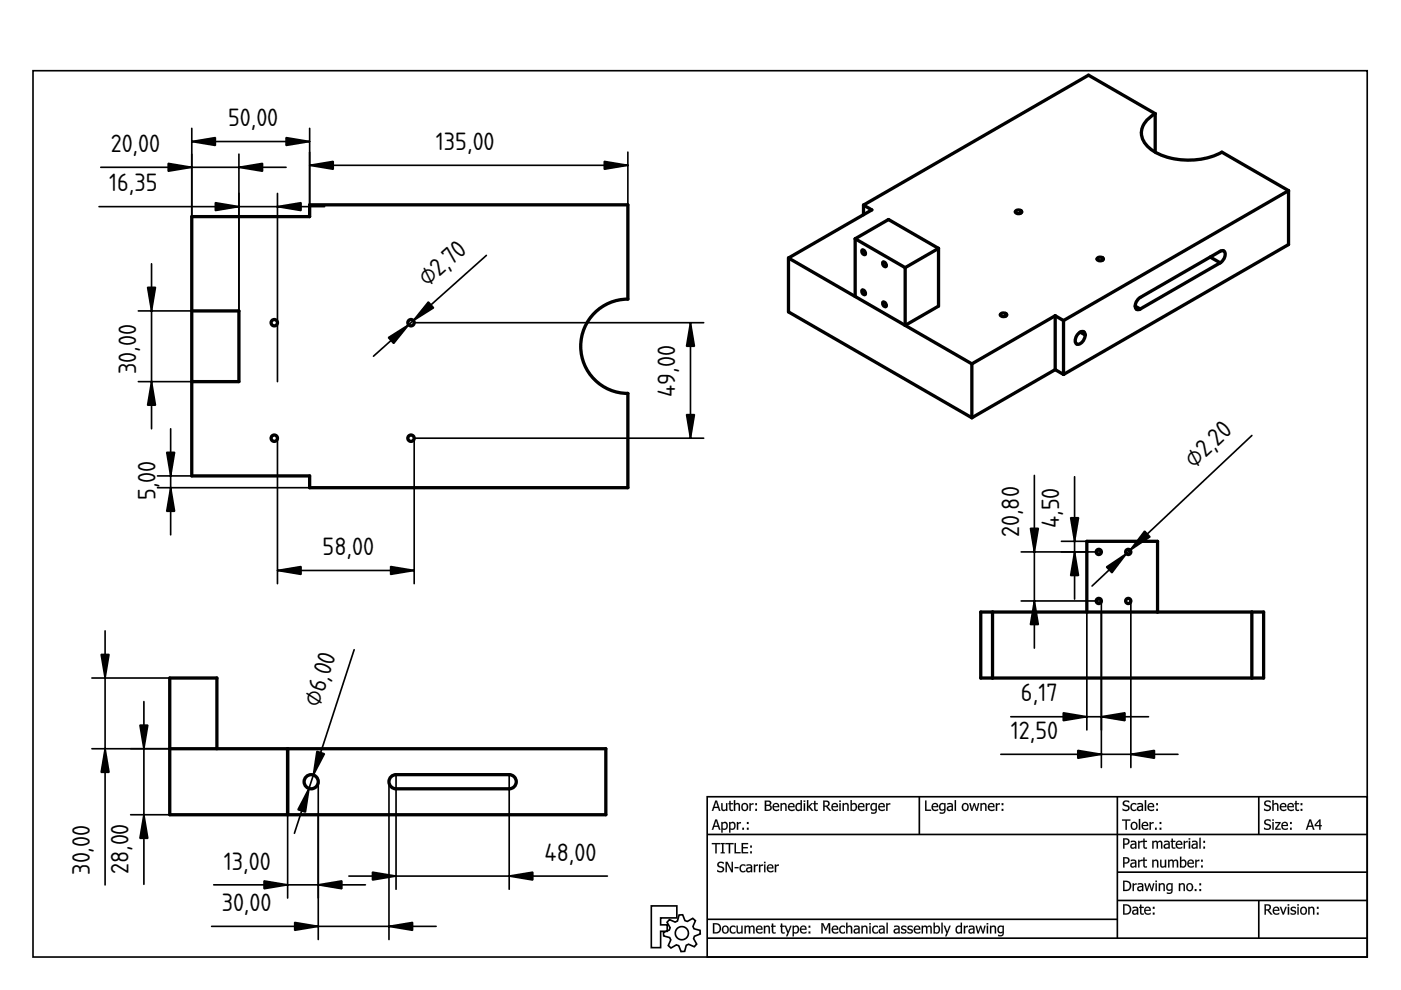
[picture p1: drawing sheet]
<svg xmlns="http://www.w3.org/2000/svg" width="297mm" height="210mm" viewBox="0 0 297 210" stroke-linecap="round" stroke-linejoin="round" font-family="sans-serif">
<defs><g id="words">
<g font-size="5">
<text x="48.4" y="26.8">50,00</text>
<text x="23.5" y="32.2">20,00</text>
<text x="92.4" y="31.8">135,00</text>
<text x="23.1" y="40.6">16,35</text>
<text x="90.6" y="60.9" transform="rotate(-42 90.6 60.9)">⌀2,70</text>
<text x="28.9" y="79.3" transform="rotate(-90 28.9 79.3)">30,00</text>
<text x="143.1" y="84.1" transform="rotate(-90 143.1 84.1)">49,00</text>
<text x="253.2" y="99.4" transform="rotate(-43 253.2 99.4)">⌀2,20</text>
<text x="32.9" y="106.1" transform="rotate(-90 32.9 106.1)">5,00</text>
<text x="216.1" y="113.8" transform="rotate(-90 216.1 113.8)">20,80</text>
<text x="224.6" y="112" transform="rotate(-90 224.6 112)">4,50</text>
<text x="68.4" y="117.7">58,00</text>
<text x="216.5" y="148.7">6,17</text>
<text x="67.7" y="150" transform="rotate(-72 67.7 150)">⌀6,0</text>
<text x="214.3" y="156.7">12,50</text>
<text x="19" y="185.5" transform="rotate(-90 19 185.5)">30,00</text>
<text x="27.3" y="185.3" transform="rotate(-90 27.3 185.3)">28,00</text>
<text x="47.5" y="184.4">13,00</text>
<text x="115.4" y="182.5">48,00</text>
<text x="47" y="193.2">30,00</text>
</g>
</g></defs>
<g fill="none" stroke="#000" stroke-width=".35">
<path d="M7 15h282.9v187.9h-282.9zM149.9 168.9h140v34h-140zM149.9 176.9h140M194.9 168.9v8M236.9 168.9v30M266.9 168.9v8M138.1 192.1h5.4v2.5h-3.4v1.5h1.4v1.4h-1.4v3.4h-2zM141.9 195l1.2 .5 .5-.2 .4-1.3h.7l.5 1.2 .5 .2 1.2-.7 .5 .5-.5 1.2 .2 .5 1.3 .4 .1 .7-1.3 .5-.1 .5 .6 1.2-.5 .5-1.2-.5-.5 .2-.3 1.3-.8 .1-.5-1.3-.5-.2-1.1 .7-.6-.5 .5-1.2-.2-.5-1.3-.4v-.7l1.2-.5 .2-.5-.7-1.2zM149.9 194.9h87M149.9 198.9h140M236.9 184.9h53M236.9 190.9h53"/>
<path d="M266.9 190.9v8"/>
<circle cx="144.6" cy="197.9" r="1.4"/>
</g>
<g fill="#000">
<path d="M151.6 169.7h.4l.8 2.2h-.4l-.2-.6h-.8l-.2 .6h-.3zM151.7 169.7l-.8 2.2h.3l.2-.6h.9l.1 .6h.3l-.7-2.2zM151.8 170l-.3 1.1h.7zM151.8 170l.4 1.1h-.7zM152.9 170.3h.3v1.3l.3 .1 .4-.2v-1.2h.3v1.6h-.3v-.1a.57 .57 0 0 1-.6 .2 .57 .57 0 0 1-.4-.6zM152.9 170.3v1.1a.55 .55 0 0 0 .4 .5 .55 .55 0 0 0 .6-.2v.2h.3v-1.6h-.3v1.2a.41 .41 0 0 1-.5 .2 .41 .41 0 0 1-.2-.5v-.9zM154.6 169.8h.3v.5h.5v.2h-.5v.8a.33 .33 0 0 0 .2 .3 .33 .33 0 0 0 .3 0v.3a.56 .56 0 0 1-.8-.5v-.9h-.2v-.2h.2zM154.6 169.8v.5h-.2v.2h.2v.9a.53 .53 0 0 0 .8 .5v-.2h-.3l-.2-.1v-1.1h.5v-.2h-.5v-.5zM155.6 169.6h.3v.9a.57 .57 0 0 1 .6-.2 .57 .57 0 0 1 .4 .6v1h-.3v-1.3l-.3-.1-.4 .2v1.2h-.3zM155.6 169.6v2.3h.3v-1.2a.41 .41 0 0 1 .5-.2 .41 .41 0 0 1 .2 .5v.9h.3v-1a.55 .55 0 0 0-.4-.6 .55 .55 0 0 0-.6 .2v-.9zM157.4 170.5a.81 .81 0 0 1 1 .1 .81 .81 0 0 1 0 1.1 .81 .81 0 0 1-1.1 0l-.1-.6zM157.4 170.5a.8 .8 0 0 0-.1 1.2 .8 .8 0 0 0 1.2-.1 .79 .79 0 0 0-.1-1.1 .79 .79 0 0 0-1 0zM157.6 170.6a.56 .56 0 0 0-.1 .8 .56 .56 0 0 0 .7 .2 .56 .56 0 0 0 .1-.8 .56 .56 0 0 0-.7-.2zM157.6 170.6a.6 .6 0 0 1 .8 .3 .6 .6 0 0 1-.3 .8 .63 .63 0 0 1-.7-.3 .63 .63 0 0 1 .2-.8zM158.9 170.3h.3v.2l.6-.2v.3l-.6 .2v1.1h-.3zM158.9 170.3v1.6h.3v-1.1l.6-.2v-.3l-.6 .3v-.3zM160.1 170.3h.4v.4h-.4zM160.1 170.3v.4h.4v-.4zM160.1 171.5h.4v.4h-.4zM160.1 171.5v.4h.4v-.4z"/>
<path d="M151.6 173.7h.4l.8 2.2h-.4l-.2-.6h-.8l-.2 .6h-.3zM151.7 173.7l-.8 2.2h.3l.2-.6h.9l.1 .6h.3l-.7-2.2zM151.8 174l-.3 1.1h.7zM151.8 174l.4 1.1h-.7zM152.9 174.3h.3v.2a.65 .65 0 0 1 .8-.2 .65 .65 0 0 1 .3 .8 .73 .73 0 0 1-.3 .7 .73 .73 0 0 1-.8 0v.7h-.3zM152.9 174.3v2.2h.3v-.7a.75 .75 0 0 0 .9-.1 .75 .75 0 0 0 .2-.9 .6 .6 0 0 0-.4-.5 .6 .6 0 0 0-.7 .2v-.2zM153.2 174.7v.9a.57 .57 0 0 0 .8-.3 .57 .57 0 0 0-.5-.8zM153.2 174.7a.51 .51 0 0 1 .7-.1 .51 .51 0 0 1 .1 .7 .53 .53 0 0 1-.8 .3zM154.6 174.3h.3v.2a.65 .65 0 0 1 .8-.2 .65 .65 0 0 1 .3 .8 .73 .73 0 0 1-.3 .7 .73 .73 0 0 1-.8 0v.7h-.3zM154.6 174.3v2.2h.3l-.1-.7a.75 .75 0 0 0 1-.1 .75 .75 0 0 0 .1-.9 .6 .6 0 0 0-.4-.5 .6 .6 0 0 0-.7 .2l.1-.2zM154.9 174.7v.9a.57 .57 0 0 0 .8-.3 .57 .57 0 0 0-.5-.8zM154.8 174.7a.51 .51 0 0 1 .7-.1 .51 .51 0 0 1 .2 .7 .53 .53 0 0 1-.9 .3zM156.2 174.3h.3v.2l.6-.2v.3l-.6 .2v1.1h-.3zM156.2 174.3v1.6h.3v-1.1l.6-.2v-.3l-.6 .3v-.3zM157.4 175.5h.4v.4h-.4zM157.4 175.5v.4h.3v-.4zM158.4 174.3h.3v.4h-.3zM158.4 174.3v.4h.3v-.4zM158.4 175.5h.3v.4h-.3zM158.4 175.5v.4h.3v-.4z"/>
<path d="M151.7 169.7h.3l.7 2.2h-.3l-.2-.6h-.8l-.2 .6h-.3zM151.8 170l-.3 1.1h.7zM152.9 170.3h.3v1a.38 .38 0 0 0 .3 .5 .38 .38 0 0 0 .4-.3v-1.2h.3v1.6h-.3v-.2a.56 .56 0 0 1-.6 .3 .56 .56 0 0 1-.4-.6zM154.6 169.8h.3v.5h.5v.2h-.5v1.1l.5 .1a.38 .38 0 0 1-.3 .3 .38 .38 0 0 1-.4-.3l-.1-1.2h-.2v-.2h.2zM155.6 169.6h.3v.9a.56 .56 0 0 1 .6-.2 .56 .56 0 0 1 .4 .6v1h-.3v-1a.38 .38 0 0 0-.3-.4 .38 .38 0 0 0-.4 .2v1.2h-.3zM157.4 170.5a.79 .79 0 0 1 1 .1 .79 .79 0 0 1 0 1 .79 .79 0 0 1-1 .1l-.2-.6zM157.6 170.6a.58 .58 0 0 0-.1 .8 .58 .58 0 0 0 .7 .2 .58 .58 0 0 0 .1-.8 .58 .58 0 0 0-.7-.2zM158.9 170.3h.3v.2l.6-.2v.3l-.6 .2v1.1h-.3zM160.1 170.3h.4v.4h-.4zM160.1 171.5h.4v.4h-.4z"/>
<path d="M151.7 173.7h.3l.7 2.2h-.3l-.2-.6h-.8l-.2 .6h-.3zM151.8 174l-.3 1.1h.7zM152.9 174.3h.3v.2a.69 .69 0 0 1 .9-.1 .69 .69 0 0 1 .2 .9 .69 .69 0 0 1-1.1 .5v.7h-.3zM153.2 174.7v.9a.59 .59 0 0 0 .8-.3 .59 .59 0 0 0-.5-.8zM154.6 174.3h.3v.2a.69 .69 0 0 1 .9-.1 .69 .69 0 0 1 .1 .9 .69 .69 0 0 1-1 .5v.7h-.3zM154.9 174.7v.9a.59 .59 0 0 0 .8-.3 .59 .59 0 0 0-.5-.8zM156.2 174.3h.3v.2l.6-.2v.3l-.6 .2v1.1h-.3zM157.4 175.5h.3v.4h-.3zM158.4 174.3h.3v.4h-.3zM158.4 175.5h.3v.4h-.3z"/>
<path d="M162.2 169.7h.5a.54 .54 0 0 1 .8 .3 .54 .54 0 0 1-.3 .7 .65 .65 0 0 1 .4 .8 .65 .65 0 0 1-.8 .4h-.6zM162.4 170v.6h.4a.35 .35 0 0 0 .4-.3 .35 .35 0 0 0-.5-.3zM162.4 170.9v.8a.56 .56 0 0 0 .7 0 .56 .56 0 0 0 .2-.6l-.2-.2zM164 170.5a.7 .7 0 0 1 .9-.2 .7 .7 0 0 1 .3 .8h-1.1a.65 .65 0 0 0 .4 .6 .65 .65 0 0 0 .7-.2v.3a.9 .9 0 0 1-1.2-.1 .9 .9 0 0 1 0-1.2zM164.2 170.6l-.1 .3h.8l-.2-.4zM165.5 170.3h.3v.2a.56 .56 0 0 1 .6-.2 .56 .56 0 0 1 .4 .6v1h-.3v-1a.38 .38 0 0 0-.3-.4 .38 .38 0 0 0-.4 .2v1.2h-.3zM167.3 170.5a.7 .7 0 0 1 .8-.2 .7 .7 0 0 1 .4 .8h-1.2a.65 .65 0 0 0 .5 .6 .65 .65 0 0 0 .6-.2v.3a.9 .9 0 0 1-1.1-.1 .9 .9 0 0 1 0-1.2zM167.5 170.6l-.2 .3h.9l-.2-.4zM168.9 170.5a.69 .69 0 0 1 .8-.1v-.8h.3v2.3h-.3v-.1a.69 .69 0 0 1-.9 0 .69 .69 0 0 1-.1-.9zM169 170.7a.56 .56 0 0 0-.1 .7 .56 .56 0 0 0 .7 .2l.1-1-.3-.1zM170.4 170.3h.3v1.6h-.3zM170.4 169.7h.3v.3h-.3zM171.1 169.6h.3v1.4l.6-.7h.4l-.7 .7 .8 .9h-.4l-.6-.8-.1 .8h-.3zM172.6 169.8h.3v.5h.5v.2h-.5v1.1l.5 .1a.38 .38 0 0 1-.3 .3 .38 .38 0 0 1-.4-.3l-.1-1.2h-.2v-.2h.2zM174.5 169.7h.6a.64 .64 0 0 1 .8 .5 .64 .64 0 0 1-.5 .8l.8 .9h-.4l-.6-.8h-.4v.8h-.3zM174.8 170v.8a.48 .48 0 0 0 .7-.1 .48 .48 0 0 0-.1-.7zM176.5 170.5a.7 .7 0 0 1 .8-.2 .7 .7 0 0 1 .4 .8h-1.2a.65 .65 0 0 0 .5 .6 .65 .65 0 0 0 .6-.2v.3a.9 .9 0 0 1-1.1-.1 .9 .9 0 0 1 0-1.2zM176.7 170.6l-.2 .3h.9l-.2-.4zM178 170.3h.2v1.6h-.2zM177.9 169.7h.4v.3h-.4zM178.7 170.3h.2v.2a.56 .56 0 0 1 .7-.2 .56 .56 0 0 1 .3 .6v1h-.2v-1a.38 .38 0 0 0-.3-.4 .38 .38 0 0 0-.5 .2v1.2h-.2zM180.6 170.7v.9a.59 .59 0 0 0 .9-.3 .59 .59 0 0 0-.6-.8zM180.3 169.6h.3v.9a.64 .64 0 0 1 .8-.2 .64 .64 0 0 1 .3 .8 .72 .72 0 0 1-.3 .7 .72 .72 0 0 1-.8 0l-.3 .1zM182.1 170.5a.7 .7 0 0 1 .8-.2 .7 .7 0 0 1 .4 .8h-1.2a.65 .65 0 0 0 .5 .6 .65 .65 0 0 0 .7-.2v.3a.9 .9 0 0 1-1.2-.1 .9 .9 0 0 1 0-1.2zM182.3 170.6l-.2 .3h.9l-.2-.4zM183.6 170.3h.2v.2l.6-.2v.3l-.6 .2v1.1h-.2zM184.9 170.6a.54 .54 0 0 0-.1 .8 .54 .54 0 0 0 .8 .1v-.9l-.3-.1zM184.7 170.5a.69 .69 0 0 1 .9-.1l.3-.1v1.4a.81 .81 0 0 1-1.2 .8v-.3a.58 .58 0 0 0 .6 .1 .58 .58 0 0 0 .3-.6 .72 .72 0 0 1-.9 0 .72 .72 0 0 1-.1-1zM186.4 170.5a.7 .7 0 0 1 .9-.2 .7 .7 0 0 1 .3 .8h-1.1a.65 .65 0 0 0 .4 .6 .65 .65 0 0 0 .7-.2v.3a.9 .9 0 0 1-1.2-.1 .9 .9 0 0 1 0-1.2zM186.6 170.6l-.1 .3h.8l-.2-.4zM187.9 170.3h.3v.2l.6-.2v.3l-.6 .2v1.1h-.3z"/>
<path d="M162.1 169.7h.6a.55 .55 0 0 1 .8 .3 .55 .55 0 0 1-.3 .7 .59 .59 0 0 1 .5 .5 .59 .59 0 0 1-.3 .6l-.4 .1h-.9zM162.2 169.7v2.2h.6a.65 .65 0 0 0 .8-.4 .65 .65 0 0 0-.4-.8 .49 .49 0 0 0 .1-.9zM162.4 170v.6h.7v-.5zM162.4 170h.3a.36 .36 0 0 1 .5 .3 .36 .36 0 0 1-.4 .3h-.4zM162.4 170.9v.8l.8-.1a.4 .4 0 0 0 .1-.5 .4 .4 0 0 0-.5-.2zM162.4 170.9h.8a.46 .46 0 0 1 .1 .6 .46 .46 0 0 1-.6 .2h-.3zM164 170.5a.71 .71 0 0 1 .9-.2 .71 .71 0 0 1 .3 .9l-1.1-.1a.66 .66 0 0 0 1.1 .4v.3a.91 .91 0 0 1-1.2-.1 .91 .91 0 0 1 0-1.2zM164 170.5a.86 .86 0 0 0-.1 1.1 .86 .86 0 0 0 1 .3l.3-.1v-.3l-.3 .2a.56 .56 0 0 1-.6 0 .56 .56 0 0 1-.2-.6h1.1a.68 .68 0 0 0-.3-.8 .68 .68 0 0 0-.9 .2zM164.2 170.6l-.1 .3h.8l-.2-.4zM164.2 170.6l.5-.1 .2 .4h-.9zM165.5 170.3h.3v.2a.57 .57 0 0 1 .6-.2 .57 .57 0 0 1 .4 .6v1h-.3l-.1-1.3-.2-.1-.4 .2v1.2h-.3zM165.5 170.3v1.6h.3l-.1-1.2a.41 .41 0 0 1 .6-.2 .41 .41 0 0 1 .2 .5v.9h.3v-1a.55 .55 0 0 0-.4-.6 .55 .55 0 0 0-.7 .2l.1-.2zM167.3 170.5a.71 .71 0 0 1 .8-.2 .71 .71 0 0 1 .4 .9l-1.2-.1a.66 .66 0 0 0 1.1 .4l.1 .3a.91 .91 0 0 1-1.2-.1 .91 .91 0 0 1 0-1.2zM167.3 170.5a.86 .86 0 0 0-.2 1.1 .86 .86 0 0 0 1.1 .3l.2-.1v-.3l-.2 .2a.56 .56 0 0 1-.6 0 .56 .56 0 0 1-.3-.6h1.2a.68 .68 0 0 0-.4-.8 .68 .68 0 0 0-.8 .2zM167.5 170.6l-.2 .3h.9l-.2-.4zM167.5 170.6l.5-.1 .2 .4h-.9zM168.8 170.5a.67 .67 0 0 1 .9-.1v-.8h.3v2.3h-.3v-.1l-.6 .2-.3-.2a1.2 1.2 0 0 1 0-1.3zM168.9 170.5a.82 .82 0 0 0-.3 .9 .82 .82 0 0 0 .9 .5l.3-.2-.1 .2h.3v-2.3h-.3v.8a.67 .67 0 0 0-.8 .1zM169.1 170.7a.55 .55 0 0 0-.2 .7 .55 .55 0 0 0 .7 .2l.1-1-.3-.1zM169 170.6l.4-.1 .4 .1v.9a.51 .51 0 0 1-.7 .1 .51 .51 0 0 1-.2-.7zM170.4 170.3h.3v1.6h-.3zM170.4 170.3v1.6h.3v-1.6zM170.4 169.7h.3v.3h-.3zM170.4 169.7v.3h.3v-.3zM171.1 169.6h.3v1.4l.6-.7h.4l-.7 .7 .8 .9h-.4l-.6-.8-.1 .8h-.3zM171.1 169.6v2.3h.3v-.7l.1-.1 .6 .8h.3l-.7-.9 .7-.7h-.4l-.6 .7v-1.4zM172.6 169.8h.3v.5h.5v.2h-.5v.8a.33 .33 0 0 0 .1 .3 .33 .33 0 0 0 .4 0v.3a.56 .56 0 0 1-.8-.5v-.9h-.2v-.2h.2zM172.6 169.8v.5h-.2v.2h.2v.9a.53 .53 0 0 0 .8 .5v-.2h-.3l-.2-.1v-1.1h.5v-.2h-.5v-.5zM174.5 169.7l1.2 .1a.64 .64 0 0 1 .2 .7 .64 .64 0 0 1-.5 .5l.9 .9h-.5l-.6-.8h-.4v.8h-.3zM174.5 169.7v2.2h.3v-.9h.4l.6 .9h.4l-.8-.9a.63 .63 0 0 0 .5-.8 .63 .63 0 0 0-.8-.4zM174.8 170v.8a.49 .49 0 0 0 .6-.1 .49 .49 0 0 0 .1-.6zM174.8 170h.4a.41 .41 0 0 1 .4 .3 .41 .41 0 0 1-.1 .4l-.7 .1zM176.5 170.5a.71 .71 0 0 1 .9-.2 .71 .71 0 0 1 .3 .9l-1.2-.1a.66 .66 0 0 0 1.1 .4l.1 .3a.91 .91 0 0 1-1.2-.1 .91 .91 0 0 1 0-1.2zM176.5 170.5a.86 .86 0 0 0-.1 1.1 .86 .86 0 0 0 1 .3l.2-.1v-.3l-.2 .2a.56 .56 0 0 1-.6 0 .56 .56 0 0 1-.3-.6h1.2a.68 .68 0 0 0-.4-.8 .68 .68 0 0 0-.8 .2zM176.7 170.6l-.2 .3h.9l-.2-.4zM176.7 170.6l.5-.1 .2 .4h-.9zM178 170.3h.3v1.6h-.3zM178 170.3v1.6h.2v-1.6zM177.9 169.7h.4v.3h-.4zM177.9 169.7v.3h.4v-.3zM178.6 170.3h.3v.2a.57 .57 0 0 1 .7-.2 .57 .57 0 0 1 .4 .6v1h-.4v-1.3l-.2-.1-.5 .2v1.2h-.3zM178.7 170.3v1.6h.2v-1.2a.41 .41 0 0 1 .5-.2 .41 .41 0 0 1 .3 .5v.9h.2v-1a.55 .55 0 0 0-.3-.6 .55 .55 0 0 0-.7 .2v-.2zM180.6 170.7v.9a.58 .58 0 0 0 .8-.3 .58 .58 0 0 0-.5-.8zM180.6 170.7a.52 .52 0 0 1 .7-.1 .52 .52 0 0 1 .1 .7 .52 .52 0 0 1-.8 .3zM180.3 169.6h.3v.9a.65 .65 0 0 1 .8-.2 .65 .65 0 0 1 .3 .8 .72 .72 0 0 1-.3 .8 .72 .72 0 0 1-.8-.1l-.3 .1zM180.3 169.6v2.3l.3-.1a.75 .75 0 0 0 .9 0 .75 .75 0 0 0 .2-1 .6 .6 0 0 0-.4-.5 .6 .6 0 0 0-.7 .2v-.9zM182.1 170.5a.71 .71 0 0 1 .9-.2 .71 .71 0 0 1 .3 .9l-1.2-.1a.66 .66 0 0 0 1.2 .4v.3a.91 .91 0 0 1-1.2-.1 .91 .91 0 0 1 0-1.2zM182.1 170.5a.86 .86 0 0 0-.1 1.1 .86 .86 0 0 0 1 .3l.3-.1v-.3l-.3 .2a.56 .56 0 0 1-.6 0 .56 .56 0 0 1-.3-.6h1.2a.68 .68 0 0 0-.4-.8 .68 .68 0 0 0-.8 .2zM182.3 170.6l-.2 .3h.9l-.2-.4zM182.3 170.6l.5-.1 .2 .4h-.9zM183.6 170.3h.3l-.1 .2 .7-.2v.3l-.7 .2 .1 1.1h-.3zM183.6 170.3v1.6h.2v-1.1l.6-.2v-.3l-.6 .3v-.3zM185 170.7a.53 .53 0 0 0-.1 .7 .53 .53 0 0 0 .7 .1v-.9l-.3-.1zM184.9 170.6l.4-.1 .3 .1v.9a.54 .54 0 0 1-.7 0 .54 .54 0 0 1 0-.7zM184.7 170.5a.67 .67 0 0 1 .9-.1l.3-.1v1.4a.86 .86 0 0 1-1.2 .8v-.3l.5 .1 .3-.1 .1-.5a.69 .69 0 0 1-.9 .1 .69 .69 0 0 1-.2-.9zM184.8 170.5a.76 .76 0 0 0-.2 1 .76 .76 0 0 0 .9 .3l.1-.1a.55 .55 0 0 1-.2 .6 .55 .55 0 0 1-.7-.1v.3a.8 .8 0 0 0 1.2-.8v-1.4l-.3 .1a.67 .67 0 0 0-.8 .1zM186.4 170.5a.71 .71 0 0 1 .9-.2 .71 .71 0 0 1 .3 .9l-1.1-.1a.66 .66 0 0 0 1.1 .4v.3a.91 .91 0 0 1-1.2-.1 .91 .91 0 0 1 0-1.2zM186.4 170.5a.86 .86 0 0 0-.1 1.1 .86 .86 0 0 0 1 .3l.3-.1v-.3l-.3 .2a.56 .56 0 0 1-.6 0 .56 .56 0 0 1-.2-.6h1.1a.68 .68 0 0 0-.3-.8 .68 .68 0 0 0-.9 .2zM186.6 170.6l-.1 .3h.8l-.2-.4zM186.6 170.6l.5-.1 .2 .4h-.9zM187.9 170.3h.3v.2l.6-.2v.3l-.6 .2v1.1h-.3zM187.9 170.3v1.6h.3l-.1-1.1 .7-.2v-.3l-.7 .3 .1-.3z"/>
<path d="M196.1 169.7h.3v2h1v.2h-1.3zM197.7 170.5a.7 .7 0 0 1 .9-.2 .7 .7 0 0 1 .3 .8h-1.1a.65 .65 0 0 0 .4 .6 .65 .65 0 0 0 .7-.2v.3a.9 .9 0 0 1-1.2-.1 .9 .9 0 0 1 0-1.2zM197.9 170.6l-.1 .3h.8l-.2-.4zM199.5 170.6a.54 .54 0 0 0-.1 .8 .54 .54 0 0 0 .8 .1v-.9l-.4-.1zM199.3 170.5a.69 .69 0 0 1 .9-.1l.3-.1v1.4a.81 .81 0 0 1-1.3 .8v-.3a.58 .58 0 0 0 .7 .1 .58 .58 0 0 0 .3-.6 .72 .72 0 0 1-1 0 .72 .72 0 0 1-.1-1zM201.1 171.2a.37 .37 0 0 0 .2 .5 .37 .37 0 0 0 .5-.2v-.4zM200.9 170.3h.2a.64 .64 0 0 1 .9 .5v1.1h-.2v-.1a.56 .56 0 0 1-1-.1 .56 .56 0 0 1 .6-.8l.4-.1-.1-.2h-.8zM202.4 169.6h.3v2.3h-.3zM204.1 170.5a.79 .79 0 0 1 1.1 .1 .79 .79 0 0 1 0 1 .79 .79 0 0 1-1.1 .1l-.2-.6zM204.3 170.6a.58 .58 0 0 0-.1 .8 .58 .58 0 0 0 .8 .2 .58 .58 0 0 0 .1-.8 .58 .58 0 0 0-.8-.2zM205.5 170.3h.3l.3 1.3 .4-1.3h.2l.4 1.3 .3-1.3h.2l-.4 1.6h-.2l-.4-1.2-.4 1.2h-.3zM207.9 170.3h.2v.2a.56 .56 0 0 1 .7-.2 .56 .56 0 0 1 .4 .6v1h-.3v-1a.38 .38 0 0 0-.3-.4 .38 .38 0 0 0-.5 .2v1.2h-.2zM209.6 170.5a.7 .7 0 0 1 .9-.2 .7 .7 0 0 1 .3 .8h-1.1a.65 .65 0 0 0 .4 .6 .65 .65 0 0 0 .7-.2v.3a.9 .9 0 0 1-1.1-.1 .9 .9 0 0 1-.1-1.2zM209.9 170.6l-.2 .3h.9l-.2-.4zM211.1 170.3h.3v.2l.6-.2v.3l-.6 .2v1.1h-.3zM212.4 170.3h.3v.4h-.3zM212.4 171.5h.3v.4h-.3z"/>
<path d="M196.1 169.7h.3v2h1v.2h-1.3zM196.1 169.7v2.2h1.3v-.2h-1v-2zM197.7 170.5a.71 .71 0 0 1 .9-.2 .71 .71 0 0 1 .3 .9l-1.1-.1a.66 .66 0 0 0 1.1 .4v.3a.91 .91 0 0 1-1.2-.1 .91 .91 0 0 1 0-1.2zM197.7 170.5a.86 .86 0 0 0-.1 1.1 .86 .86 0 0 0 1 .3l.3-.1v-.3l-.2 .2a.56 .56 0 0 1-.7 0 .56 .56 0 0 1-.2-.6h1.1a.68 .68 0 0 0-.3-.8 .68 .68 0 0 0-.9 .2zM197.9 170.6l-.1 .3h.8l-.2-.4zM197.9 170.6l.5-.1 .3 .4h-.9zM199.5 170.7a.53 .53 0 0 0-.1 .7 .53 .53 0 0 0 .8 .1v-.9l-.4-.1zM199.5 170.6l.3-.1 .4 .1v.9a.54 .54 0 0 1-.8 0 .54 .54 0 0 1 0-.7zM199.3 170.5a.67 .67 0 0 1 .9-.1l.3-.1v1.4a.86 .86 0 0 1-1.3 .8v-.3l.5 .1 .4-.1 .1-.5a.69 .69 0 0 1-.9 .1 .69 .69 0 0 1-.2-.9zM199.3 170.5a.76 .76 0 0 0-.2 1 .76 .76 0 0 0 1 .3l.1-.1a.55 .55 0 0 1-.3 .6 .55 .55 0 0 1-.6-.1v.3a.8 .8 0 0 0 1.1-.8l.1-1.4-.3 .1a.67 .67 0 0 0-.9 .1zM201.1 171.3a.35 .35 0 0 0 .2 .4 .35 .35 0 0 0 .5-.2v-.4zM201.1 171.2l.7-.1v.4a.38 .38 0 0 1-.5 .2 .38 .38 0 0 1-.2-.5zM200.9 170.3h.2a.66 .66 0 0 1 1 .5v1.1h-.3v-.1l-.2 .1a.53 .53 0 0 1-.8-.2 .53 .53 0 0 1 .2-.7l.8-.2a.5 .5 0 0 0-.4-.3 .5 .5 0 0 0-.5 .1zM200.9 170.3v.3l.7-.1 .2 .4a.68 .68 0 0 0-.8 .1 .68 .68 0 0 0-.2 .7l.1 .1a.69 .69 0 0 0 .9-.1v.2h.2l-.1-1.4-.4-.2zM202.4 169.6h.3v2.3h-.3zM202.4 169.6v2.3h.3v-2.3zM204.1 170.5a.81 .81 0 0 1 1.1 .1 .81 .81 0 0 1 0 1.1 .81 .81 0 0 1-1.1 0l-.2-.6zM204.1 170.5a.8 .8 0 0 0 0 1.2 .8 .8 0 0 0 1.2-.1 .79 .79 0 0 0-.1-1.1 .79 .79 0 0 0-1.1 0zM204.3 170.6a.56 .56 0 0 0-.1 .8 .56 .56 0 0 0 .8 .2 .56 .56 0 0 0 .1-.8 .56 .56 0 0 0-.8-.2zM204.3 170.6a.6 .6 0 0 1 .8 .3 .6 .6 0 0 1-.3 .8 .63 .63 0 0 1-.6-.3 .63 .63 0 0 1 .1-.8zM205.5 170.3h.3l.3 1.3 .3-1.3h.3l.4 1.3 .2-1.3h.4l-.5 1.6h-.2l-.4-1.2-.4 1.2h-.3zM205.5 170.3l.4 1.6h.3l.4-1.3 .4 1.3h.2l.4-1.6h-.2l-.3 1.3-.4-1.3h-.2l-.4 1.3-.3-1.3zM207.9 170.3h.3l-.1 .2a.57 .57 0 0 1 .7-.2 .57 .57 0 0 1 .4 .6v1h-.3l-.1-1.3-.2-.1-.5 .2 .1 1.2h-.3zM207.9 170.3v1.6h.2v-1.2a.41 .41 0 0 1 .6-.2 .41 .41 0 0 1 .2 .5v.9h.3l-.1-1a.55 .55 0 0 0-.3-.6 .55 .55 0 0 0-.7 .2v-.2zM209.6 170.5a.71 .71 0 0 1 .9-.2 .71 .71 0 0 1 .3 .9l-1.1-.1a.66 .66 0 0 0 1.1 .4v.3a.91 .91 0 0 1-1.2-.1 .91 .91 0 0 1 0-1.2zM209.7 170.5a.86 .86 0 0 0-.2 1.1 .86 .86 0 0 0 1.1 .3l.2-.1v-.3l-.2 .2a.56 .56 0 0 1-.6 0 .56 .56 0 0 1-.3-.6h1.1a.68 .68 0 0 0-.3-.8 .68 .68 0 0 0-.8 .2zM209.9 170.6l-.2 .3h.9l-.2-.4zM209.8 170.6l.6-.1 .2 .4h-.9zM211.1 170.3h.3v.2l.6-.2v.3l-.6 .2v1.1h-.3zM211.1 170.3v1.6h.3v-1.1l.6-.2v-.3l-.6 .3v-.3zM212.4 170.3h.3v.4h-.3zM212.4 170.3v.4h.3v-.4zM212.4 171.5h.3v.4h-.3zM212.4 171.5v.4h.3v-.4z"/>
<path d="M237.9 173.7h1.8v.3h-.8v1.9h-.3v-1.9h-.7zM237.9 173.7v.3h.7v1.9h.3v-1.9h.8v-.3zM239.9 174.5a.81 .81 0 0 1 1.1 .1 .81 .81 0 0 1 0 1.1 .81 .81 0 0 1-1.1 0l-.2-.6zM239.9 174.5a.8 .8 0 0 0 0 1.2 .8 .8 0 0 0 1.2-.1 .79 .79 0 0 0-.1-1.1 .79 .79 0 0 0-1.1 0zM240.1 174.6a.56 .56 0 0 0-.1 .8 .56 .56 0 0 0 .8 .2 .56 .56 0 0 0 .1-.8 .56 .56 0 0 0-.8-.2zM240.1 174.6a.6 .6 0 0 1 .8 .3 .6 .6 0 0 1-.3 .8 .63 .63 0 0 1-.6-.3 .63 .63 0 0 1 .1-.8zM241.4 173.6h.4v2.3h-.4zM241.5 173.6v2.3h.2v-2.3zM242.2 174.5a.71 .71 0 0 1 .9-.2 .71 .71 0 0 1 .3 .8h-1.1a.66 .66 0 0 0 1.1 .4v.3a.91 .91 0 0 1-1.2-.1 .91 .91 0 0 1 0-1.2zM242.3 174.5a.86 .86 0 0 0-.2 1.1 .86 .86 0 0 0 1.1 .3l.2-.1v-.3l-.2 .2a.56 .56 0 0 1-.6 0 .56 .56 0 0 1-.3-.6h1.1a.68 .68 0 0 0-.3-.8 .68 .68 0 0 0-.8 .2zM242.4 174.6l-.1 .3h.9l-.2-.4zM242.4 174.6l.6-.1 .2 .4h-.9zM243.7 174.3h.3v.2l.6-.2v.3l-.6 .2v1.1h-.3zM243.7 174.3v1.6h.3v-1.1l.6-.2v-.3l-.6 .3v-.3zM244.9 175.5h.4v.4h-.4zM244.9 175.5v.4h.3v-.4zM245.9 174.3h.3v.4h-.3zM245.9 174.3v.4h.3v-.4zM245.9 175.5h.3v.4h-.3zM245.9 175.5v.4h.3v-.4z"/>
<path d="M237.9 173.7h1.8v.3h-.8v1.9h-.3v-1.9h-.7zM239.9 174.5a.79 .79 0 0 1 1.1 .1 .79 .79 0 0 1 0 1 .79 .79 0 0 1-1.1 .1l-.2-.6zM240.1 174.6a.58 .58 0 0 0-.1 .8 .58 .58 0 0 0 .8 .2 .58 .58 0 0 0 .1-.8 .58 .58 0 0 0-.8-.2zM241.5 173.6h.2v2.3h-.2zM242.2 174.5a.7 .7 0 0 1 .9-.2 .7 .7 0 0 1 .3 .8h-1.1a.65 .65 0 0 0 .4 .6 .65 .65 0 0 0 .7-.2v.3a.9 .9 0 0 1-1.1-.1 .9 .9 0 0 1-.1-1.2zM242.4 174.6l-.1 .3h.9l-.2-.4zM243.7 174.3h.3v.2l.6-.2v.3l-.6 .2v1.1h-.3zM244.9 175.5h.3v.4h-.3zM245.9 174.3h.3v.4h-.3zM245.9 175.5h.3v.4h-.3z"/>
<path d="M238.2 169.9l.9-.2 .3 .1v.4a.59 .59 0 0 0-.6-.2 .59 .59 0 0 0-.5 .4l.3 .2a.72 .72 0 0 1 .9 .9 .72 .72 0 0 1-1.2 .4l-.3-.1v-.4a.64 .64 0 0 0 .7 .3 .64 .64 0 0 0 .5-.5l-.8-.3a.58 .58 0 0 1-.2-1zM239.9 170.5a.87 .87 0 0 1 1-.1v.3a.59 .59 0 0 0-.8 0 .59 .59 0 0 0 0 .8 .59 .59 0 0 0 .8 0v.3a.86 .86 0 0 1-1.1-.2 .86 .86 0 0 1 .1-1.1zM241.4 171.2a.37 .37 0 0 0 .2 .5 .37 .37 0 0 0 .5-.2v-.4zM241.2 170.3h.2a.64 .64 0 0 1 .9 .5v1.1h-.2v-.1a.56 .56 0 0 1-1-.1 .56 .56 0 0 1 .6-.8l.4-.1-.1-.2h-.8zM242.7 169.6h.3v2.3h-.3zM243.5 170.5a.7 .7 0 0 1 .9-.2 .7 .7 0 0 1 .3 .8h-1.1a.65 .65 0 0 0 .4 .6 .65 .65 0 0 0 .7-.2v.3a.9 .9 0 0 1-1.2-.1 .9 .9 0 0 1 0-1.2zM243.7 170.6l-.1 .3h.8l-.2-.4zM245.2 170.3h.3v.4h-.3zM245.2 171.5h.3v.4h-.3z"/>
<path d="M238.2 169.9l.4-.2a.55 .55 0 0 1 .5 0 .55 .55 0 0 1 .3 .5 .56 .56 0 0 0-.6-.2 .56 .56 0 0 0-.4 .4l.2 .2a.71 .71 0 0 1 .9 .8 .71 .71 0 0 1-1 .6l-.5-.2v-.4a.7 .7 0 0 0 1.2 0l-.2-.3-.6-.2a.59 .59 0 0 1-.2-1zM238.2 169.9a.62 .62 0 0 0 0 .8l.7 .3a.35 .35 0 0 1 .3 .4 .35 .35 0 0 1-.3 .3h-.4l-.5-.3v.4a1.24 1.24 0 0 0 1.3 0 .61 .61 0 0 0-.2-1l-.1-.1a.46 .46 0 0 1-.7-.5 .46 .46 0 0 1 .8-.2l.3 .2v-.4h-.3zM239.9 170.5a.88 .88 0 0 1 1-.1v.3a.58 .58 0 0 0-.8 0 .58 .58 0 0 0 0 .8 .58 .58 0 0 0 .8 0v.3l-.2 .1a.85 .85 0 0 1-1-.4 .85 .85 0 0 1 .2-1zM239.9 170.5a.84 .84 0 0 0-.1 1.1 .84 .84 0 0 0 1.1 .2v-.3a.6 .6 0 0 1-1-.2 .6 .6 0 0 1 .7-.8l.3 .2v-.3a.86 .86 0 0 0-1 .1zM241.4 171.3a.35 .35 0 0 0 .2 .4 .35 .35 0 0 0 .5-.2v-.4zM241.4 171.2l.7-.1v.4a.38 .38 0 0 1-.5 .2 .38 .38 0 0 1-.2-.5zM241.2 170.3h.2a.66 .66 0 0 1 1 .5v1.1h-.3v-.1l-.2 .1a.53 .53 0 0 1-.8-.2 .53 .53 0 0 1 .2-.7l.8-.2a.5 .5 0 0 0-.4-.3 .5 .5 0 0 0-.5 .1zM241.2 170.3v.3l.7-.1 .2 .4a.68 .68 0 0 0-.8 .1 .68 .68 0 0 0-.2 .7l.1 .1a.69 .69 0 0 0 .9-.1v.2h.2l-.1-1.4-.4-.2zM242.7 169.6h.3v2.3h-.3zM242.7 169.6v2.3h.3v-2.3zM243.5 170.5a.71 .71 0 0 1 .9-.2 .71 .71 0 0 1 .3 .9l-1.1-.1a.66 .66 0 0 0 1.1 .4v.3a.91 .91 0 0 1-1.2-.1 .91 .91 0 0 1 0-1.2zM243.5 170.5a.86 .86 0 0 0-.1 1.1 .86 .86 0 0 0 1 .3l.3-.1v-.3l-.2 .2a.56 .56 0 0 1-.7 0 .56 .56 0 0 1-.2-.6h1.1a.68 .68 0 0 0-.3-.8 .68 .68 0 0 0-.9 .2zM243.7 170.6l-.1 .3h.8l-.2-.4zM243.7 170.6l.5-.1 .3 .4h-.9zM245.1 170.3h.4v.4h-.4zM245.2 170.3v.4h.3v-.4zM245.1 171.5h.4v.4h-.4zM245.2 171.5v.4h.3v-.4z"/>
<path d="M238.1 177.7h.6a.73 .73 0 0 1 .8 .9 .73 .73 0 0 1-1.1 .5v.8h-.3zM238.4 178v.9a.51 .51 0 0 0 .8-.5 .51 .51 0 0 0-.8-.4zM240 179.2a.37 .37 0 0 0 .2 .5 .37 .37 0 0 0 .5-.2v-.4zM239.8 178.3h.2a.64 .64 0 0 1 .9 .5v1.1h-.2v-.2a.56 .56 0 0 1-1 0 .56 .56 0 0 1 .6-.8l.4-.1-.1-.2h-.8zM241.3 178.3h.3v.2l.6-.2v.3l-.6 .2v1.1h-.3zM242.4 177.8h.3v.5h.5v.2h-.5v1.1l.5 .1a.38 .38 0 0 1-.4 .3 .38 .38 0 0 1-.3-.3l-.1-1.2h-.2v-.2h.2zM244.3 178.3h.3v.2a.5 .5 0 0 1 .9 0 .52 .52 0 0 1 .6-.2 .52 .52 0 0 1 .3 .5v1.1h-.2v-.9a.34 .34 0 0 0-.3-.5 .34 .34 0 0 0-.4 .3v1.1h-.3v-1a.34 .34 0 0 0-.2-.4 .34 .34 0 0 0-.4 .2v1.2h-.3zM247.1 179.2a.37 .37 0 0 0 .1 .5 .37 .37 0 0 0 .5-.2v-.4zM246.8 178.3h.3a.64 .64 0 0 1 .9 .5v1.1h-.3v-.2a.56 .56 0 0 1-.9 0 .56 .56 0 0 1 .5-.8l.4-.1v-.2h-.9zM248.4 177.8h.3v.5h.5v.2h-.5v1.1l.5 .1a.38 .38 0 0 1-.4 .3 .38 .38 0 0 1-.3-.3l-.1-1.2h-.2v-.2h.2zM249.5 178.5a.7 .7 0 0 1 .8-.2 .7 .7 0 0 1 .4 .8h-1.2a.65 .65 0 0 0 .5 .6 .65 .65 0 0 0 .6-.2v.3a.9 .9 0 0 1-1.1-.1 .9 .9 0 0 1 0-1.2zM249.7 178.6l-.2 .3h.9l-.2-.4zM251 178.3h.2v.2l.6-.2v.3l-.6 .2v1.1h-.2zM252 178.3h.3v1.6h-.3zM252 177.7h.3v.3h-.3zM253 179.2a.37 .37 0 0 0 .2 .5 .37 .37 0 0 0 .4-.2v-.4zM252.7 178.3h.3a.64 .64 0 0 1 .9 .5v1.1h-.3v-.2a.56 .56 0 0 1-.9 0 .56 .56 0 0 1 .5-.8l.4-.1v-.2h-.9zM254.3 177.6h.3v2.3h-.3zM255.1 178.3h.4v.4h-.4zM255.1 179.5h.4v.4h-.4z"/>
<path d="M238.1 177.7l1.1 .2a.65 .65 0 0 1 .1 1l-.4 .2h-.5v.8h-.3zM238.1 177.7v2.2h.3v-.8l.9-.2a.67 .67 0 0 0 .1-.8 .67 .67 0 0 0-.7-.3zM238.4 178v.9l.7-.2 .1-.3-.2-.3zM238.4 178a.53 .53 0 0 1 .8 .4 .53 .53 0 0 1-.8 .5zM240 179.2a.35 .35 0 0 0 .2 .5 .35 .35 0 0 0 .4-.2l.1-.4zM240 179.2l.7-.2v.5a.38 .38 0 0 1-.5 .2 .38 .38 0 0 1-.2-.5zM239.8 178.3h.2a.66 .66 0 0 1 .9 .5v1.1h-.3l.1-.2-.2 .2a.53 .53 0 0 1-.8-.2 .53 .53 0 0 1 .2-.7l.7-.2a.5 .5 0 0 0-.3-.3 .5 .5 0 0 0-.5 .1zM239.8 178.3v.3l.7-.1 .2 .4a.68 .68 0 0 0-.8 .1 .68 .68 0 0 0-.2 .7l.1 .1a.69 .69 0 0 0 .9-.1v.2h.2l-.1-1.4-.4-.2zM241.3 178.3h.3v.2l.6-.2v.3l-.6 .2v1.1h-.3zM241.3 178.3v1.6h.3v-1.1l.6-.2v-.3l-.6 .3v-.3zM242.4 177.8h.3v.5h.5v.2h-.5v.8a.33 .33 0 0 0 .1 .3 .33 .33 0 0 0 .4 0v.3a.56 .56 0 0 1-.8-.5v-.9h-.2v-.2h.2zM242.4 177.8v.5h-.2v.2h.2v.9a.53 .53 0 0 0 .8 .5v-.2h-.3l-.2-.1v-1.1h.5v-.2h-.5v-.5zM244.3 178.3h.3v.2a.51 .51 0 0 1 .9 0 .55 .55 0 0 1 .8-.1l.2 1.5h-.4v-1.2l-.2-.2-.4 .2v1.2h-.3v-1.1a.32 .32 0 0 0-.3-.3 .32 .32 0 0 0-.3 .2v1.2h-.3zM244.3 178.3v1.6h.3v-1.2a.39 .39 0 0 1 .6-.1v1.3h.3v-1.2a.4 .4 0 0 1 .6-.1l.1 1.3h.2v-1.1a.51 .51 0 0 0-.3-.5 .51 .51 0 0 0-.7 .3 .5 .5 0 0 0-.4-.3 .5 .5 0 0 0-.4 .2v-.2zM247.1 179.2a.35 .35 0 0 0 .2 .5 .35 .35 0 0 0 .4-.2v-.4zM247.1 179.2l.7-.2v.5a.38 .38 0 0 1-.5 .2 .38 .38 0 0 1-.2-.5zM246.8 178.3h.3a.66 .66 0 0 1 .9 .5v1.1h-.3v-.2l-.2 .2a.53 .53 0 0 1-.7-.2 .53 .53 0 0 1 .2-.7l.7-.2a.5 .5 0 0 0-.3-.3 .5 .5 0 0 0-.6 .1zM246.8 178.3v.3l.8-.1 .2 .4a.68 .68 0 0 0-.8 .1 .68 .68 0 0 0-.2 .7l.1 .1a.69 .69 0 0 0 .9-.1l-.1 .2h.3l-.1-1.4-.4-.2zM248.4 177.8h.3v.5h.5v.2h-.5v.8a.33 .33 0 0 0 .1 .3 .33 .33 0 0 0 .4 0v.3a.56 .56 0 0 1-.8-.5v-.9h-.2v-.2h.2zM248.4 177.8v.5h-.2v.2h.2v.9a.53 .53 0 0 0 .8 .5v-.2h-.3l-.2-.1v-1.1h.5v-.2h-.5v-.5zM249.5 178.5a.71 .71 0 0 1 .8-.2 .71 .71 0 0 1 .4 .8h-1.2a.66 .66 0 0 0 1.1 .4l.1 .3a.91 .91 0 0 1-1.2-.1 .91 .91 0 0 1 0-1.2zM249.5 178.5a.86 .86 0 0 0-.1 1.1 .86 .86 0 0 0 1 .3l.2-.1v-.3l-.2 .2a.56 .56 0 0 1-.6 0 .56 .56 0 0 1-.3-.6h1.2a.68 .68 0 0 0-.4-.8 .68 .68 0 0 0-.8 .2zM249.7 178.6l-.2 .3h.9l-.2-.4zM249.7 178.6l.5-.1 .2 .4h-.9zM250.9 178.3h.4l-.1 .2 .6-.2v.3l-.6 .2 .1 1.1h-.4zM251 178.3v1.6h.2v-1.1l.6-.2v-.3l-.6 .3v-.3zM252 178.3h.3v1.6h-.3zM252 178.3v1.6h.3v-1.6zM252 177.7h.4v.3h-.4zM252 177.7v.3h.3v-.3zM253 179.2a.35 .35 0 0 0 .2 .5 .35 .35 0 0 0 .4-.2v-.4zM253 179.2l.7-.2v.5a.38 .38 0 0 1-.5 .2 .38 .38 0 0 1-.2-.5zM252.7 178.3h.3a.66 .66 0 0 1 .9 .5v1.1h-.3v-.2l-.2 .2a.53 .53 0 0 1-.7-.2 .53 .53 0 0 1 .2-.7l.7-.2a.5 .5 0 0 0-.3-.3 .5 .5 0 0 0-.6 .1zM252.7 178.3v.3l.8-.1 .2 .4a.68 .68 0 0 0-.8 .1 .68 .68 0 0 0-.2 .7l.1 .1a.69 .69 0 0 0 .9-.1l-.1 .2h.3l-.1-1.4-.4-.2zM254.3 177.6h.3v2.3h-.3zM254.3 177.6v2.3h.3v-2.3zM255.1 178.3h.4v.4h-.4zM255.1 178.3v.4h.4v-.4zM255.1 179.5h.4v.4h-.4zM255.1 179.5v.4h.4v-.4z"/>
<path d="M268.2 169.9l.9-.2 .3 .1v.4a.59 .59 0 0 0-.6-.2 .59 .59 0 0 0-.5 .4l.3 .2a.72 .72 0 0 1 .9 .9 .72 .72 0 0 1-1.2 .4l-.3-.1v-.4a.64 .64 0 0 0 .6 .3 .64 .64 0 0 0 .6-.5l-.8-.3a.58 .58 0 0 1-.2-1zM269.8 169.6h.2v.9a.56 .56 0 0 1 .7-.2 .56 .56 0 0 1 .3 .6v1h-.2v-1a.38 .38 0 0 0-.3-.4 .38 .38 0 0 0-.5 .2v1.2h-.2zM271.5 170.5a.7 .7 0 0 1 .9-.2 .7 .7 0 0 1 .3 .8h-1.1a.65 .65 0 0 0 .4 .6 .65 .65 0 0 0 .7-.2v.3a.9 .9 0 0 1-1.2-.1 .9 .9 0 0 1 0-1.2zM271.7 170.6l-.1 .3h.9l-.2-.4zM273.1 170.5a.7 .7 0 0 1 .9-.2 .7 .7 0 0 1 .3 .8h-1.1a.65 .65 0 0 0 .4 .6 .65 .65 0 0 0 .7-.2v.3a.9 .9 0 0 1-1.2-.1 .9 .9 0 0 1 0-1.2zM273.3 170.6l-.1 .3h.9l-.3-.4zM274.6 169.8h.3v.5h.5v.2h-.5l.1 1.1 .4 .1a.38 .38 0 0 1-.3 .3 .38 .38 0 0 1-.4-.3l-.1-1.2h-.1v-.2h.1zM275.8 170.3h.3v.4h-.3zM275.8 171.5h.3v.4h-.3z"/>
<path d="M268.2 169.9l.3-.2a.55 .55 0 0 1 .6 0 .55 .55 0 0 1 .3 .5 .56 .56 0 0 0-.6-.2 .56 .56 0 0 0-.5 .4l.3 .2a.71 .71 0 0 1 .9 .8 .71 .71 0 0 1-1 .6l-.5-.2v-.4a.7 .7 0 0 0 1.2 0l-.2-.3-.6-.2a.59 .59 0 0 1-.2-1zM268.2 169.9a.62 .62 0 0 0 0 .8l.7 .3a.35 .35 0 0 1 .3 .4 .35 .35 0 0 1-.3 .3h-.4l-.5-.3v.4a1.24 1.24 0 0 0 1.3 0 .61 .61 0 0 0-.3-1l-.1-.1a.46 .46 0 0 1-.6-.5 .46 .46 0 0 1 .8-.2l.3 .2v-.4h-.3zM269.7 169.6h.4l-.1 .9a.57 .57 0 0 1 .7-.2 .57 .57 0 0 1 .4 .6v1h-.3l-.1-1.3-.2-.1-.5 .2 .1 1.2h-.4zM269.8 169.6v2.3h.2v-1.2a.41 .41 0 0 1 .5-.2 .41 .41 0 0 1 .3 .5v.9h.2v-1a.55 .55 0 0 0-.3-.6 .55 .55 0 0 0-.7 .2v-.9zM271.5 170.5a.71 .71 0 0 1 .9-.2 .71 .71 0 0 1 .3 .9l-1.1-.1a.66 .66 0 0 0 1.1 .4v.3a.91 .91 0 0 1-1.2-.1 .91 .91 0 0 1 0-1.2zM271.6 170.5a.86 .86 0 0 0-.2 1.1 .86 .86 0 0 0 1.1 .3l.2-.1v-.3l-.2 .2a.56 .56 0 0 1-.6 0 .56 .56 0 0 1-.3-.6h1.1a.68 .68 0 0 0-.3-.8 .68 .68 0 0 0-.8 .2zM271.7 170.6l-.1 .3h.9l-.2-.4zM271.7 170.6l.6-.1 .2 .4h-.9zM273.1 170.5a.71 .71 0 0 1 .9-.2 .71 .71 0 0 1 .3 .9l-1.1-.1a.66 .66 0 0 0 1.1 .4v.3a.91 .91 0 0 1-1.2-.1 .91 .91 0 0 1 0-1.2zM273.1 170.5a.86 .86 0 0 0-.1 1.1 .86 .86 0 0 0 1 .3l.3-.1v-.3l-.2 .2a.56 .56 0 0 1-.6 0 .56 .56 0 0 1-.3-.6h1.1a.68 .68 0 0 0-.3-.8 .68 .68 0 0 0-.9 .2zM273.3 170.6l-.1 .3h.9l-.3-.4zM273.3 170.6l.6-.1 .2 .4h-.9zM274.6 169.8h.3v.5h.5v.2h-.5v.8a.33 .33 0 0 0 .2 .3 .33 .33 0 0 0 .3 0v.3a.56 .56 0 0 1-.8-.5v-.9h-.2v-.2h.2zM274.6 169.8l.1 .5h-.2v.2h.2v.9a.53 .53 0 0 0 .7 .5v-.2h-.3l-.2-.1v-1.1h.5v-.2h-.5v-.5zM275.8 170.3h.3v.4h-.3zM275.8 170.3v.4h.3v-.4zM275.8 171.5h.3v.4h-.3zM275.8 171.5v.4h.3v-.4z"/>
<path d="M268.2 173.9l.9-.2 .3 .1v.4a.59 .59 0 0 0-.6-.3 .59 .59 0 0 0-.5 .5l.3 .2a.72 .72 0 0 1 .9 .9 .72 .72 0 0 1-1.2 .4l-.3-.1v-.4a.64 .64 0 0 0 .6 .3 .64 .64 0 0 0 .6-.5l-.8-.3a.58 .58 0 0 1-.2-1zM269.8 174.3h.2v1.6h-.2zM269.7 173.7h.4v.3h-.4zM270.4 174.3h1.1l-.8 1.4h.8v.2h-1.2l.9-1.4h-.8zM271.9 174.5a.7 .7 0 0 1 .8-.2 .7 .7 0 0 1 .4 .8h-1.2a.65 .65 0 0 0 .5 .6 .65 .65 0 0 0 .6-.2v.3a.9 .9 0 0 1-1.1-.1 .9 .9 0 0 1 0-1.2zM272.1 174.6l-.2 .3h.9l-.2-.4zM273.5 174.3h.4v.4h-.4zM273.5 175.5h.4v.4h-.4z"/>
<path d="M268.2 173.9l.3-.2a.55 .55 0 0 1 .6 0 .55 .55 0 0 1 .3 .5 .56 .56 0 0 0-.6-.2 .56 .56 0 0 0-.5 .4l.3 .2a.71 .71 0 0 1 .9 .8 .71 .71 0 0 1-1 .6l-.5-.2v-.4a.7 .7 0 0 0 1.2-.1l-.2-.2-.6-.2a.59 .59 0 0 1-.2-1zM268.2 173.9a.62 .62 0 0 0 0 .8l.7 .3a.35 .35 0 0 1 .3 .4 .35 .35 0 0 1-.3 .3h-.4l-.5-.3v.4a1.24 1.24 0 0 0 1.3 0 .61 .61 0 0 0-.3-1l-.1-.1a.46 .46 0 0 1-.6-.5 .46 .46 0 0 1 .8-.2l.3 .2v-.4h-.3zM269.8 174.3h.3v1.6h-.3zM269.8 174.3v1.6h.2v-1.6zM269.7 173.7h.4v.3h-.4zM269.7 173.7v.3h.4v-.3zM270.3 174.3h1.2v.2l-.8 1.2h.8v.2h-1.2v-.2l.9-1.2h-.9zM270.4 174.3v.2h.8l-.9 1.2v.2h1.2v-.2h-.9l.9-1.4zM271.9 174.5a.71 .71 0 0 1 .9-.2 .71 .71 0 0 1 .3 .8h-1.2a.66 .66 0 0 0 1.1 .4l.1 .3a.91 .91 0 0 1-1.2-.1 .91 .91 0 0 1 0-1.2zM271.9 174.5a.86 .86 0 0 0-.1 1.1 .86 .86 0 0 0 1 .3l.2-.1v-.3l-.2 .2a.56 .56 0 0 1-.6 0 .56 .56 0 0 1-.3-.6h1.2a.68 .68 0 0 0-.4-.8 .68 .68 0 0 0-.8 .2zM272.1 174.6l-.2 .3h.9l-.2-.4zM272.1 174.6l.5-.1 .2 .4h-.9zM273.5 174.3h.4v.4h-.4zM273.5 174.3v.4h.4v-.4zM273.5 175.5h.4v.4h-.4zM273.5 175.5v.4h.4v-.4z"/>
<path d="M277.6 173.7h.4l.7 2.2h-.3l-.2-.6h-.8l-.2 .6h-.4zM277.6 173.7l-.7 2.2h.3l.1-.6h.9l.2 .6h.3l-.7-2.2zM277.8 174l-.4 1.1h.7zM277.8 174l.3 1.1h-.7zM279.7 173.7h.3v1.2h.3v.3h-.3v.7h-.3v-.7h-1v-.3zM279.7 173.7l-1 1.2v.3h1v.7h.3v-.7h.2v-.3l-.2 .1v-1.3zM279.7 174.1l-.7 .8h.7zM279.7 174v1h-.8z"/>
<path d="M277.6 173.7h.4l.7 2.2h-.3l-.2-.6h-.8l-.2 .6h-.3zM277.8 174l-.4 1.1h.7zM279.7 173.7h.3v1.2h.2v.3h-.2v.7h-.3v-.7h-1v-.3zM279.7 174.1l-.7 .8h.7z"/>
<path d="M150.9 178.7h1.8v.3h-.7v1.9h-.3v-1.9h-.8zM150.9 178.7v.3h.8v1.9h.3l-.1-1.9h.8v-.3zM152.8 178.7h.9v.3h-.3v1.7h.3v.2h-.9v-.2h.3v-1.7h-.3zM152.8 178.7v.3l.3-.1v1.8h-.3v.2h.9v-.2h-.3v-1.8l.3 .1v-.3zM153.8 178.7h1.8v.3h-.8v1.9h-.3v-1.9h-.7zM153.8 178.7v.3h.7v1.9h.3v-1.9h.7v-.3zM155.7 178.7h.3v2l1-.1v.3h-1.3zM155.7 178.7v2.2h1.3v-.2h-1v-2zM157.2 178.7h1.4v.3h-1.1v.6h1v.3h-1v.8l1.1-.1v.3h-1.4zM157.2 178.7v2.2h1.4v-.2h-1.1v-.9h1v-.2h-1v-.6h1.1v-.3zM159 179.3h.4v.4h-.4zM159.1 179.3v.4h.3v-.4zM159 180.5h.4v.4h-.4zM159.1 180.5v.4h.3v-.4z"/>
<path d="M150.9 178.7h1.8v.3h-.7v1.9h-.3v-1.9h-.8zM152.8 178.7h.9v.3h-.3v1.7h.3v.2h-.9v-.2h.3v-1.7h-.3zM153.8 178.7h1.7v.3h-.7v1.9h-.3v-1.9h-.7zM155.7 178.7h.3v2h1v.2h-1.3zM157.2 178.7h1.4v.3h-1.1v.6h1v.3h-1v.8h1.1v.2h-1.4zM159.1 179.3h.3v.4h-.3zM159.1 180.5h.3v.4h-.3z"/>
<path d="M152.3 182.9l.8-.2 .3 .1v.4a.59 .59 0 0 0-.6-.3 .59 .59 0 0 0-.4 .5l.3 .2a.72 .72 0 0 1 .8 .9 .72 .72 0 0 1-1.1 .4l-.4-.1v-.4a.64 .64 0 0 0 .7 .3 .64 .64 0 0 0 .5-.5l-.7-.3a.58 .58 0 0 1-.2-1zM153.8 182.7h.4l.9 1.8v-1.8h.3v2.2h-.3l-1-1.9v1.9h-.3zM155.8 183.8h.8v.3h-.8zM157 183.5a.87 .87 0 0 1 1-.1v.3a.59 .59 0 0 0-.8 0 .59 .59 0 0 0 0 .8 .59 .59 0 0 0 .8 0v.3a.86 .86 0 0 1-1.1-.2 .86 .86 0 0 1 .1-1.1zM158.5 184.2a.37 .37 0 0 0 .2 .5 .37 .37 0 0 0 .5-.2v-.4zM158.3 183.3h.2a.64 .64 0 0 1 1 .5v1.1h-.3v-.2a.56 .56 0 0 1-1 0 .56 .56 0 0 1 .6-.8l.4-.1-.1-.2h-.8zM159.8 183.3h.3v.2l.6-.2v.3l-.6 .2v1.1h-.3zM160.9 183.3h.3v.2l.6-.2v.3l-.6 .2v1.1h-.3zM162 183.3h.3v1.6h-.3zM162 182.7h.3v.3h-.3zM162.8 183.5a.7 .7 0 0 1 .9-.2 .7 .7 0 0 1 .3 .8h-1.1a.65 .65 0 0 0 .4 .6 .65 .65 0 0 0 .7-.2v.3a.9 .9 0 0 1-1.2-.1 .9 .9 0 0 1 0-1.2zM163 183.6l-.1 .3h.8l-.2-.4zM164.3 183.3h.3v.2l.5-.2v.3l-.5 .2v1.1h-.3z"/>
<path d="M152.3 182.9l.3-.2a.55 .55 0 0 1 .6 0 .55 .55 0 0 1 .3 .5h-.1a.56 .56 0 0 0-.6-.2 .56 .56 0 0 0-.4 .4l.3 .2a.71 .71 0 0 1 .8 .8 .71 .71 0 0 1-1 .6l-.5-.2 .1-.4a.7 .7 0 0 0 1.1-.1l-.1-.2-.6-.2a.59 .59 0 0 1-.2-1zM152.3 182.9a.62 .62 0 0 0-.1 .8l.8 .3a.35 .35 0 0 1 .3 .4 .35 .35 0 0 1-.3 .3h-.4l-.6-.3 .1 .4a1.24 1.24 0 0 0 1.2 0 .61 .61 0 0 0-.2-1.1h-.1a.46 .46 0 0 1-.6-.5 .46 .46 0 0 1 .8-.2l.2 .2v-.4h-.3zM153.8 182.7h.5l.8 1.8v-1.8h.3v2.2h-.3l-1-1.9v1.9h-.3zM153.8 182.7v2.2h.3v-1.9l1 1.9h.3v-2.2h-.3v1.8l-.9-1.8zM155.7 183.8h.9v.3h-.9zM155.8 183.8v.3h.8v-.3zM157 183.5a.88 .88 0 0 1 1-.1v.3a.58 .58 0 0 0-.8 0 .58 .58 0 0 0 0 .8 .58 .58 0 0 0 .8 0v.3l-.2 .1a.85 .85 0 0 1-1-.4 .85 .85 0 0 1 .2-1zM157 183.5a.84 .84 0 0 0-.1 1.1 .84 .84 0 0 0 1.1 .2v-.3a.6 .6 0 0 1-1-.2 .6 .6 0 0 1 .7-.8l.3 .2v-.3a.86 .86 0 0 0-1 .1zM158.5 184.2a.35 .35 0 0 0 .2 .5 .35 .35 0 0 0 .5-.2v-.4zM158.5 184.2l.7-.2v.5a.38 .38 0 0 1-.5 .2 .38 .38 0 0 1-.2-.5zM158.3 183.3h.2a.66 .66 0 0 1 1 .5v1.1h-.3v-.2l-.2 .2a.53 .53 0 0 1-.8-.2 .53 .53 0 0 1 .3-.7l.7-.2a.5 .5 0 0 0-.4-.3 .5 .5 0 0 0-.5 .1zM158.3 183.3v.3l.7-.1 .2 .4a.68 .68 0 0 0-.8 .1 .68 .68 0 0 0-.1 .7v.1a.69 .69 0 0 0 .9-.1v.2h.3l-.1-1.4-.4-.2zM159.8 183.3h.3v.2l.6-.2v.3l-.6 .2v1.1h-.3zM159.8 183.3v1.6h.3v-1.1l.6-.2v-.3l-.6 .3v-.3zM160.9 183.3h.3v.2l.6-.2v.3l-.6 .2v1.1h-.3zM160.9 183.3v1.6h.3v-1.1l.6-.2v-.3l-.6 .3v-.3zM162 183.3h.3v1.6h-.3zM162 183.3v1.6h.3v-1.6zM162 182.7h.3v.3h-.3zM162 182.7v.3h.3v-.3zM162.8 183.5a.71 .71 0 0 1 .9-.2 .71 .71 0 0 1 .3 .8h-1.1a.66 .66 0 0 0 1.1 .4v.3a.91 .91 0 0 1-1.2-.1 .91 .91 0 0 1 0-1.2zM162.8 183.5a.86 .86 0 0 0-.1 1.1 .86 .86 0 0 0 1 .3l.3-.1v-.3l-.3 .2a.56 .56 0 0 1-.6 0 .56 .56 0 0 1-.2-.6h1.1a.68 .68 0 0 0-.3-.8 .68 .68 0 0 0-.9 .2zM163 183.6l-.1 .3h.8l-.2-.4zM163 183.6l.5-.1 .2 .4h-.9zM164.3 183.3h.3v.2l.6-.2v.3l-.6 .2v1.1h-.3zM164.3 183.3v1.6h.3l-.1-1.1 .6-.2v-.3l-.6 .3 .1-.3z"/>
<path d="M151.2 195.7a1.54 1.54 0 0 1 1.5 .4 1.11 1.11 0 0 1 .1 1.3 1.11 1.11 0 0 1-1.1 .5h-.5zM151.4 196v1.7a.88 .88 0 0 0 1.2-.9 .88 .88 0 0 0-1.2-.8zM153.3 196.5a.79 .79 0 0 1 1 .1 .79 .79 0 0 1 0 1 .79 .79 0 0 1-1 .1l-.2-.6zM153.5 196.6a.58 .58 0 0 0-.1 .8 .58 .58 0 0 0 .7 .2 .58 .58 0 0 0 .1-.8 .58 .58 0 0 0-.7-.2zM154.9 196.5a.87 .87 0 0 1 1-.1v.3a.59 .59 0 0 0-.8 0 .59 .59 0 0 0 0 .8 .59 .59 0 0 0 .8 0v.3a.86 .86 0 0 1-1.1-.2 .86 .86 0 0 1 .1-1.1zM156.2 196.3h.2v1a.38 .38 0 0 0 .3 .4 .38 .38 0 0 0 .5-.2v-1.2h.2v1.6h-.2v-.2a.56 .56 0 0 1-.7 .2 .56 .56 0 0 1-.3-.6zM157.9 196.3h.2v.2a.5 .5 0 0 1 .9 0 .52 .52 0 0 1 .6-.3 .52 .52 0 0 1 .4 .6v1.1h-.3v-.9a.34 .34 0 0 0-.2-.5 .34 .34 0 0 0-.4 .3v1.1h-.3v-1a.34 .34 0 0 0-.3-.4 .34 .34 0 0 0-.4 .2v1.2h-.2zM160.5 196.5a.7 .7 0 0 1 .8-.2 .7 .7 0 0 1 .4 .8h-1.2a.65 .65 0 0 0 .5 .6 .65 .65 0 0 0 .6-.2v.3a.9 .9 0 0 1-1.1-.2 .9 .9 0 0 1 0-1.1zM160.7 196.6l-.2 .3h.9l-.2-.4zM162 196.3h.2v.2a.56 .56 0 0 1 .7-.2 .56 .56 0 0 1 .3 .6v1h-.2v-1a.38 .38 0 0 0-.3-.4 .38 .38 0 0 0-.5 .2v1.2h-.2zM163.7 195.8h.2v.5h.5v.2h-.5l.1 1.1 .4 .1a.38 .38 0 0 1-.3 .3 .38 .38 0 0 1-.4-.3v-1.2h-.2v-.2h.2zM165.6 195.8h.3v.5h.5v.2h-.5v1.1l.5 .1a.38 .38 0 0 1-.4 .3 .38 .38 0 0 1-.4-.3v-1.2h-.2v-.2h.2zM166.4 196.3h.3l.4 1.2 .4-1.2h.3l-.8 2.2h-.3l.3-.7zM168 196.3h.3v.2a.69 .69 0 0 1 1-.1 .69 .69 0 0 1 .1 .9 .69 .69 0 0 1-1.1 .5v.7h-.3zM168.3 196.7v.9a.59 .59 0 0 0 .9-.3 .59 .59 0 0 0-.6-.8zM169.8 196.5a.7 .7 0 0 1 .9-.2 .7 .7 0 0 1 .3 .8h-1.1a.65 .65 0 0 0 .4 .6 .65 .65 0 0 0 .7-.2v.3a.9 .9 0 0 1-1.2-.2 .9 .9 0 0 1 0-1.1zM170 196.6l-.1 .3h.8l-.2-.4zM171.4 196.3h.4v.4h-.4zM171.4 197.5h.4v.4h-.4z"/>
<path d="M151.1 195.7h.1a1.46 1.46 0 0 1 1.6 .6 1.11 1.11 0 0 1-.1 1.1 1.11 1.11 0 0 1-1 .5h-.6zM151.2 195.7v2.2l1.2-.2a1.19 1.19 0 0 0 0-1.8zM151.4 196v1.7a.86 .86 0 0 0 1.2-.9 .86 .86 0 0 0-1.2-.8zM151.4 196l.9 .1a.95 .95 0 0 1 0 1.4l-.9 .2zM153.2 196.5a.81 .81 0 0 1 1.1 .1 .81 .81 0 0 1 0 1 .81 .81 0 0 1-1.1 .1l-.2-.6zM153.3 196.5a.8 .8 0 0 0-.1 1.2 .8 .8 0 0 0 1.2-.1 .79 .79 0 0 0-.1-1.1 .79 .79 0 0 0-1 0zM153.5 196.6a.56 .56 0 0 0-.1 .8 .56 .56 0 0 0 .7 .2 .56 .56 0 0 0 .1-.8 .56 .56 0 0 0-.7-.2zM153.4 196.6a.6 .6 0 0 1 .9 .3 .6 .6 0 0 1-.3 .8 .63 .63 0 0 1-.7-.3 .63 .63 0 0 1 .1-.8zM154.9 196.5a.88 .88 0 0 1 1-.1v.3a.58 .58 0 0 0-.8 0 .58 .58 0 0 0 0 .8 .58 .58 0 0 0 .8 0v.3l-.2 .1a.85 .85 0 0 1-1-.4 .85 .85 0 0 1 .2-1zM154.9 196.5a.84 .84 0 0 0-.1 1.1 .84 .84 0 0 0 1.1 .2v-.3a.6 .6 0 0 1-1-.2 .6 .6 0 0 1 .7-.8l.3 .2v-.3a.86 .86 0 0 0-1 .1zM156.1 196.3h.4v1.3l.2 .1 .5-.2v-1.2h.3v1.6h-.3v-.2a.57 .57 0 0 1-.7 .3 .57 .57 0 0 1-.4-.7zM156.2 196.3v1a.55 .55 0 0 0 .3 .6 .55 .55 0 0 0 .7-.2v.2h.2v-1.6h-.2v1.2a.41 .41 0 0 1-.5 .2 .41 .41 0 0 1-.3-.5v-.9zM157.8 196.3h.3v.2a.51 .51 0 0 1 .9 0 .55 .55 0 0 1 .9-.1l.1 1.5h-.3v-1.2l-.3-.2-.4 .2 .1 1.2h-.3v-1.1a.32 .32 0 0 0-.3-.3 .32 .32 0 0 0-.4 .2v1.2h-.3zM157.9 196.3v1.6h.2v-1.2a.39 .39 0 0 1 .6-.1l.1 1.3h.3l-.1-1.2a.4 .4 0 0 1 .7-.1v1.3h.3v-1.1a.51 .51 0 0 0-.4-.5 .51 .51 0 0 0-.6 .2 .5 .5 0 0 0-.4-.3 .5 .5 0 0 0-.5 .3v-.2zM160.5 196.5a.71 .71 0 0 1 .8-.2 .71 .71 0 0 1 .4 .8h-1.2a.66 .66 0 0 0 1.1 .4l.1 .3a.91 .91 0 0 1-1.2-.1 .91 .91 0 0 1 0-1.2zM160.5 196.5a.86 .86 0 0 0-.1 1.1 .86 .86 0 0 0 1 .3l.2-.1v-.3l-.2 .2a.56 .56 0 0 1-.6 0 .56 .56 0 0 1-.3-.6h1.2a.68 .68 0 0 0-.4-.8 .68 .68 0 0 0-.8 .2zM160.7 196.6l-.2 .3h.9l-.2-.4zM160.7 196.6l.5-.1 .2 .4h-.9zM161.9 196.3h.3v.2a.57 .57 0 0 1 .7-.2 .57 .57 0 0 1 .4 .6v1h-.3l-.1-1.3-.2-.1-.5 .2v1.2h-.3zM162 196.3v1.6h.2v-1.2a.41 .41 0 0 1 .5-.2 .41 .41 0 0 1 .3 .5v.9h.2v-1a.55 .55 0 0 0-.3-.6 .55 .55 0 0 0-.7 .2v-.2zM163.6 195.8h.3v.5h.6v.2h-.6v.8a.33 .33 0 0 0 .2 .3 .33 .33 0 0 0 .4 0l-.1 .3a.56 .56 0 0 1-.8-.5l.1-.9h-.2v-.2h.2zM163.7 195.8v.5h-.2v.2h.2v.9a.53 .53 0 0 0 .7 .5v-.2h-.3l-.2-.2v-1h.5v-.2h-.5v-.5zM165.6 195.8h.3v.5h.5v.2h-.5v.8a.33 .33 0 0 0 .1 .3 .33 .33 0 0 0 .4 0v.3a.56 .56 0 0 1-.8-.5v-.9h-.2v-.2h.2zM165.6 195.8v.5h-.2v.2h.2v.9a.53 .53 0 0 0 .8 .5v-.2h-.4l-.1-.2-.1-1h.6v-.2h-.6l.1-.5zM166.3 196.3h.4l.4 1.2 .4-1.2h.4l-.9 2.2h-.4l.4-.7zM166.4 196.3l.6 1.5-.3 .7h.3l.8-2.2h-.3l-.4 1.2-.4-1.2zM168 196.3h.3v.2a.65 .65 0 0 1 .8-.2 .65 .65 0 0 1 .3 .8 .73 .73 0 0 1-.3 .7 .73 .73 0 0 1-.8 0v.7h-.3zM168 196.3v2.2h.3v-.7a.75 .75 0 0 0 .9-.1 .75 .75 0 0 0 .2-.9 .6 .6 0 0 0-.4-.5 .6 .6 0 0 0-.7 .2v-.2zM168.3 196.7v.9a.57 .57 0 0 0 .8-.3 .57 .57 0 0 0-.5-.8zM168.3 196.7a.51 .51 0 0 1 .7-.1 .51 .51 0 0 1 .1 .7 .53 .53 0 0 1-.8 .3zM169.8 196.5a.71 .71 0 0 1 .9-.2 .71 .71 0 0 1 .3 .8h-1.1a.66 .66 0 0 0 1.1 .4v.3a.91 .91 0 0 1-1.2-.1 .91 .91 0 0 1 0-1.2zM169.8 196.5a.86 .86 0 0 0-.1 1.1 .86 .86 0 0 0 1 .3l.3-.1v-.3l-.3 .2a.56 .56 0 0 1-.6 0 .56 .56 0 0 1-.2-.6h1.1a.68 .68 0 0 0-.3-.8 .68 .68 0 0 0-.9 .2zM170 196.6l-.1 .3h.8l-.2-.4zM170 196.6l.5-.1 .2 .4h-.9zM171.4 196.3h.4v.4h-.4zM171.4 196.3v.4h.4v-.4zM171.4 197.5h.4v.4h-.4zM171.4 197.5v.4h.4v-.4z"/>
<path d="M174.1 195.7h.4l.6 1.2 .5-1.2h.4v2.2h-.3v-1.9l-.5 1.3h-.2l-.6-1.3v1.9h-.3zM176.5 196.5a.7 .7 0 0 1 .9-.2 .7 .7 0 0 1 .3 .8h-1.1a.65 .65 0 0 0 .4 .6 .65 .65 0 0 0 .7-.2v.3a.9 .9 0 0 1-1.2-.2 .9 .9 0 0 1 0-1.1zM176.7 196.6l-.1 .3h.9l-.3-.4zM178.1 196.5a.87 .87 0 0 1 1.1-.1v.3a.59 .59 0 0 0-.9 0 .59 .59 0 0 0 0 .8 .59 .59 0 0 0 .9 0v.3a.86 .86 0 0 1-1.2-.2 .86 .86 0 0 1 .1-1.1zM179.4 195.6h.3v.9a.56 .56 0 0 1 .6-.2 .56 .56 0 0 1 .4 .6v1h-.3v-1a.38 .38 0 0 0-.3-.4 .38 .38 0 0 0-.4 .2v1.2h-.3zM181.3 197.2a.37 .37 0 0 0 .2 .5 .37 .37 0 0 0 .5-.2v-.4zM181.1 196.3h.2a.64 .64 0 0 1 1 .5v1.1h-.3v-.2a.56 .56 0 0 1-1 0 .56 .56 0 0 1 .6-.8l.4-.1-.1-.2h-.8zM182.6 196.3h.3v.2a.56 .56 0 0 1 .7-.2 .56 .56 0 0 1 .3 .6v1h-.2l-.1-1a.38 .38 0 0 0-.2-.4 .38 .38 0 0 0-.5 .2v1.2h-.3zM184.3 196.3h.3v1.6h-.3zM184.3 195.7h.3v.3h-.3zM185.1 196.5a.87 .87 0 0 1 1-.1v.3a.59 .59 0 0 0-.8 0 .59 .59 0 0 0 0 .8 .59 .59 0 0 0 .8 0v.3a.86 .86 0 0 1-1.1-.2 .86 .86 0 0 1 .1-1.1zM186.6 197.2a.37 .37 0 0 0 .2 .5 .37 .37 0 0 0 .5-.2v-.4zM186.4 196.3h.2a.64 .64 0 0 1 1 .5v1.1h-.3v-.2a.56 .56 0 0 1-1 0 .56 .56 0 0 1 .6-.8l.4-.1-.1-.2h-.8zM188 195.6h.2v2.3h-.2zM189.8 197.2a.37 .37 0 0 0 .2 .5 .37 .37 0 0 0 .5-.2v-.4zM189.6 196.3h.2a.64 .64 0 0 1 1 .5v1.1h-.3v-.2a.56 .56 0 0 1-1 0 .56 .56 0 0 1 .6-.8l.4-.1-.1-.2h-.8zM191.2 196.4l.7-.1 .2 .1v.3a.4 .4 0 0 0-.4-.3 .4 .4 0 0 0-.3 .5h.1a.56 .56 0 0 1 .7 .8 .56 .56 0 0 1-.9 .2l-.3-.1v-.3a.49 .49 0 0 0 .5 .2 .49 .49 0 0 0 .4-.3l-.3-.2a.51 .51 0 0 1-.5-.2 .51 .51 0 0 1 .1-.6zM192.5 196.4l.8-.1 .2 .1v.3a.4 .4 0 0 0-.5-.3 .4 .4 0 0 0-.3 .5h.2a.56 .56 0 0 1 .6 .8 .56 .56 0 0 1-.9 .2l-.2-.1v-.3a.49 .49 0 0 0 .5 .2 .49 .49 0 0 0 .4-.3l-.3-.2a.51 .51 0 0 1-.5-.2 .51 .51 0 0 1 0-.6zM193.9 196.5a.7 .7 0 0 1 .9-.2 .7 .7 0 0 1 .3 .8h-1.1a.65 .65 0 0 0 .4 .6 .65 .65 0 0 0 .7-.2v.3a.9 .9 0 0 1-1.2-.2 .9 .9 0 0 1 0-1.1zM194.1 196.6l-.1 .3h.9l-.3-.4zM195.4 196.3h.3v.2a.5 .5 0 0 1 .9 0 .52 .52 0 0 1 .6-.3 .52 .52 0 0 1 .3 .6v1.1h-.2v-.9a.34 .34 0 0 0-.3-.5 .34 .34 0 0 0-.4 .3v1.1h-.3v-1a.34 .34 0 0 0-.2-.4 .34 .34 0 0 0-.4 .2v1.2h-.3zM198.2 196.7v.9a.59 .59 0 0 0 .9-.3 .59 .59 0 0 0-.6-.8zM197.9 195.6h.3v.9a.64 .64 0 0 1 .8-.2 .64 .64 0 0 1 .3 .8 .72 .72 0 0 1-.3 .7 .72 .72 0 0 1-.8 0l-.3 .1zM199.6 195.6h.3v2.3h-.3zM200.1 196.3h.3l.4 1.2 .5-1.2h.3l-.9 2.2h-.3l.3-.7zM202.8 196.5a.69 .69 0 0 1 .9-.2v-.7h.3v2.3h-.3v-.2a.69 .69 0 0 1-.9 .1 .69 .69 0 0 1-.2-.9zM203 196.6a.56 .56 0 0 0-.1 .8 .56 .56 0 0 0 .7 .2l.1-1-.4-.1zM204.4 196.3h.2v.2l.6-.2v.3l-.6 .2v1.1h-.2zM205.7 197.2a.37 .37 0 0 0 .2 .5 .37 .37 0 0 0 .4-.2v-.4zM205.5 196.3h.2a.64 .64 0 0 1 .9 .5v1.1h-.3v-.2a.56 .56 0 0 1-.9 0 .56 .56 0 0 1 .5-.8l.4-.1v-.2h-.8zM206.8 196.3h.3l.3 1.2 .4-1.2h.2l.4 1.2 .3-1.2h.3l-.4 1.6h-.3l-.4-1.2-.4 1.2h-.2zM209.2 196.3h.3v1.6h-.3zM209.2 195.7h.3v.3h-.3zM209.9 196.3h.3v.2a.56 .56 0 0 1 .6-.2 .56 .56 0 0 1 .4 .6v1h-.3v-1a.38 .38 0 0 0-.3-.4 .38 .38 0 0 0-.4 .2v1.2h-.3zM211.9 196.6a.54 .54 0 0 0-.1 .8 .54 .54 0 0 0 .8 .1v-.9l-.4-.1zM211.7 196.5a.69 .69 0 0 1 .9-.2h.2v1.4a.81 .81 0 0 1-1.2 .8v-.3a.58 .58 0 0 0 .6 0 .58 .58 0 0 0 .4-.5 .72 .72 0 0 1-1 0 .72 .72 0 0 1-.1-1z"/>
<path d="M174.1 195.7h.5l.5 1.2 .5-1.2h.4v2.2h-.3v-1.9l-.5 1.3h-.2l-.6-1.3v1.9h-.3zM174.1 195.7v2.2h.3v-1.9l.6 1.3h.2l.5-1.3v1.9h.3v-2.2h-.4l-.5 1.3-.6-1.3zM176.5 196.5a.71 .71 0 0 1 .9-.2 .71 .71 0 0 1 .3 .8h-1.1a.66 .66 0 0 0 1.1 .4v.3a.91 .91 0 0 1-1.2-.1 .91 .91 0 0 1 0-1.2zM176.5 196.5a.86 .86 0 0 0-.1 1.1 .86 .86 0 0 0 1.1 .3l.2-.1v-.3l-.2 .2a.56 .56 0 0 1-.6 0 .56 .56 0 0 1-.3-.6h1.1a.68 .68 0 0 0-.3-.8 .68 .68 0 0 0-.9 .2zM176.7 196.6l-.1 .3h.9l-.3-.4zM176.7 196.6l.6-.1 .2 .4h-.9zM178.1 196.5a.88 .88 0 0 1 1.1-.1v.3a.58 .58 0 0 0-.9 0 .58 .58 0 0 0 0 .8 .58 .58 0 0 0 .9 0v.3l-.3 .1a.85 .85 0 0 1-1-.4 .85 .85 0 0 1 .2-1zM178.1 196.5a.84 .84 0 0 0-.1 1.1 .84 .84 0 0 0 1.1 .2v-.3a.6 .6 0 0 1-1-.2 .6 .6 0 0 1 .7-.8l.4 .2-.1-.3a.86 .86 0 0 0-1 .1zM179.4 195.6h.3v.9a.57 .57 0 0 1 .6-.2 .57 .57 0 0 1 .4 .6v1h-.3v-1.3l-.3-.1-.4 .2v1.2h-.3zM179.4 195.6v2.3h.3v-1.2a.41 .41 0 0 1 .5-.2 .41 .41 0 0 1 .2 .5v.9h.3v-1a.55 .55 0 0 0-.4-.6 .55 .55 0 0 0-.6 .2v-.9zM181.3 197.2a.35 .35 0 0 0 .2 .5 .35 .35 0 0 0 .5-.2v-.4zM181.3 197.2l.7-.2v.5a.38 .38 0 0 1-.5 .2 .38 .38 0 0 1-.2-.5zM181.1 196.3h.2a.66 .66 0 0 1 1 .5v1.1h-.3v-.2l-.2 .2a.53 .53 0 0 1-.8-.2 .53 .53 0 0 1 .3-.7l.7-.2a.5 .5 0 0 0-.4-.4 .5 .5 0 0 0-.5 .2zM181.1 196.3v.3l.7-.1 .2 .4a.68 .68 0 0 0-.8 .1 .68 .68 0 0 0-.1 .7v.1a.69 .69 0 0 0 .9-.1v.2h.3l-.1-1.5-.4-.1zM182.6 196.3h.3v.2a.57 .57 0 0 1 .7-.2 .57 .57 0 0 1 .3 .6v1h-.3v-1.3l-.3-.1-.4 .2v1.2h-.3zM182.6 196.3v1.6h.3v-1.2a.41 .41 0 0 1 .5-.2 .41 .41 0 0 1 .3 .5v.9h.2v-1a.55 .55 0 0 0-.4-.6 .55 .55 0 0 0-.6 .2v-.2zM184.3 196.3h.3v1.6h-.3zM184.3 196.3v1.6h.3v-1.6zM184.3 195.7h.3v.3h-.3zM184.3 195.7v.3h.3v-.3zM185.1 196.5a.88 .88 0 0 1 1.1-.1v.3a.58 .58 0 0 0-.9 0 .58 .58 0 0 0 0 .8 .58 .58 0 0 0 .9 0v.3l-.3 .1a.85 .85 0 0 1-1-.4 .85 .85 0 0 1 .2-1zM185.1 196.5a.84 .84 0 0 0-.1 1.1 .84 .84 0 0 0 1.1 .2v-.3a.6 .6 0 0 1-1-.2 .6 .6 0 0 1 .7-.8l.3 .2v-.3a.86 .86 0 0 0-1 .1zM186.6 197.2a.35 .35 0 0 0 .2 .5 .35 .35 0 0 0 .5-.2v-.4zM186.6 197.2l.7-.2v.5a.38 .38 0 0 1-.5 .2 .38 .38 0 0 1-.2-.5zM186.4 196.3h.2a.66 .66 0 0 1 1 .5v1.1h-.3v-.2l-.2 .2a.53 .53 0 0 1-.8-.2 .53 .53 0 0 1 .3-.7l.7-.2a.5 .5 0 0 0-.4-.4 .5 .5 0 0 0-.5 .2zM186.4 196.3v.3l.7-.1 .2 .4a.68 .68 0 0 0-.8 .1 .68 .68 0 0 0-.1 .7v.1a.69 .69 0 0 0 .9-.1v.2h.3l-.1-1.5-.4-.1zM187.9 195.6h.3v2.3h-.3zM188 195.6v2.3h.2v-2.3zM189.8 197.2a.35 .35 0 0 0 .2 .5 .35 .35 0 0 0 .5-.2v-.4zM189.8 197.2l.7-.2v.5a.38 .38 0 0 1-.5 .2 .38 .38 0 0 1-.2-.5zM189.6 196.3h.2a.66 .66 0 0 1 1 .5v1.1h-.3v-.2l-.2 .2a.53 .53 0 0 1-.8-.2 .53 .53 0 0 1 .3-.7l.7-.2a.5 .5 0 0 0-.4-.4 .5 .5 0 0 0-.5 .2zM189.6 196.3v.3l.7-.1 .2 .4a.68 .68 0 0 0-.8 .1 .68 .68 0 0 0-.1 .7v.1a.69 .69 0 0 0 .9-.1v.2h.3l-.2-1.5-.4-.1zM191.2 196.4l.8-.1 .1 .4a.39 .39 0 0 0-.4-.3 .39 .39 0 0 0-.3 .4l.2 .1a.57 .57 0 0 1 .6 .6 .57 .57 0 0 1-.6 .6 .57 .57 0 0 1-.6-.6l.8 .2 .1-.3-.3-.1a.52 .52 0 0 1-.5-.3 .52 .52 0 0 1 .1-.6zM191.2 196.4l-.2 .3 .1 .3 .6 .2a.29 .29 0 0 1 .2 .5 .29 .29 0 0 1-.5 0l-.4-.2v.3l.3 .1 .7-.1a.47 .47 0 0 0-.2-.8h-.1a.29 .29 0 0 1-.4-.3 .29 .29 0 0 1 .5-.2l.3 .2v-.3l-.2-.1zM192.5 196.4l.9-.1 .1 .4a.39 .39 0 0 0-.5-.3 .39 .39 0 0 0-.3 .4l.2 .1a.57 .57 0 0 1 .6 .6 .57 .57 0 0 1-.6 .6 .57 .57 0 0 1-.5-.6l.8 .2 .1-.3-.3-.1a.52 .52 0 0 1-.6-.3 .52 .52 0 0 1 .1-.6zM192.6 196.4l-.2 .3 .1 .3 .5 .3a.29 .29 0 0 1 .2 .4 .29 .29 0 0 1-.5 0l-.3-.2v.3l.2 .1 .8-.1a.47 .47 0 0 0-.2-.8h-.2a.29 .29 0 0 1-.3-.3 .29 .29 0 0 1 .4-.2l.4 .2v-.3l-.2-.1zM193.9 196.5a.71 .71 0 0 1 .9-.2 .71 .71 0 0 1 .3 .8h-1.1a.66 .66 0 0 0 1.1 .4v.3a.91 .91 0 0 1-1.2-.1 .91 .91 0 0 1 0-1.2zM193.9 196.5a.86 .86 0 0 0-.1 1.1 .86 .86 0 0 0 1 .3l.3-.1v-.3l-.2 .2a.56 .56 0 0 1-.6 0 .56 .56 0 0 1-.3-.6h1.1a.68 .68 0 0 0-.3-.8 .68 .68 0 0 0-.9 .2zM194.1 196.6l-.1 .3h.9l-.3-.4zM194.1 196.6l.5-.1 .3 .4h-.9zM195.4 196.3h.3v.2a.51 .51 0 0 1 .9 0 .55 .55 0 0 1 .8-.1l.2 1.5h-.3l-.1-1.2-.2-.2-.4 .2v1.2h-.3v-1.1a.32 .32 0 0 0-.3-.3 .32 .32 0 0 0-.3 .2v1.2h-.3zM195.4 196.3v1.6h.3v-1.2a.39 .39 0 0 1 .6-.1v1.3h.3v-1.2a.4 .4 0 0 1 .6-.1l.1 1.3h.2v-1.1a.51 .51 0 0 0-.3-.5 .51 .51 0 0 0-.6 .2 .5 .5 0 0 0-.5-.3 .5 .5 0 0 0-.4 .3v-.2zM198.2 196.7v.9a.58 .58 0 0 0 .8-.3 .58 .58 0 0 0-.5-.8zM198.2 196.7a.52 .52 0 0 1 .7-.1 .52 .52 0 0 1 .1 .7 .52 .52 0 0 1-.8 .3zM197.9 195.6h.3v.9a.65 .65 0 0 1 .8-.2 .65 .65 0 0 1 .3 .8 .72 .72 0 0 1-.3 .7 .72 .72 0 0 1-.8 0l-.3 .1zM197.9 195.6v2.3l.3-.1a.75 .75 0 0 0 .9-.1 .75 .75 0 0 0 .2-.9 .6 .6 0 0 0-.4-.5 .6 .6 0 0 0-.7 .2v-.9zM199.6 195.6h.3v2.3h-.3zM199.6 195.6v2.3h.3v-2.3zM200.1 196.3h.3l.4 1.2 .5-1.2h.3l-.9 2.2h-.3l.3-.7zM200.1 196.3l.6 1.5-.3 .7h.3l.9-2.2h-.3l-.5 1.2-.4-1.2zM202.8 196.5a.67 .67 0 0 1 .9-.2v-.7h.3v2.3h-.3v-.2l-.6 .3-.4-.2a1.2 1.2 0 0 1 .1-1.3zM202.8 196.5a.82 .82 0 0 0-.2 .9 .82 .82 0 0 0 .8 .5l.3-.2v.2h.3v-2.3h-.3v.8a.67 .67 0 0 0-.9 .1zM203 196.7a.55 .55 0 0 0-.1 .7 .55 .55 0 0 0 .7 .2l.1-1-.4-.1zM203 196.6l.3-.1 .4 .1v.9a.51 .51 0 0 1-.7 .1 .51 .51 0 0 1-.1-.7zM204.3 196.3h.3v.2l.6-.2v.3l-.6 .2v1.1h-.3zM204.4 196.3v1.6h.2v-1.2l.6-.1v-.3l-.6 .3v-.3zM205.7 197.2a.35 .35 0 0 0 .2 .5 .35 .35 0 0 0 .4-.2v-.4zM205.7 197.2l.7-.2v.5a.38 .38 0 0 1-.5 .2 .38 .38 0 0 1-.2-.5zM205.4 196.3h.3a.66 .66 0 0 1 .9 .5v1.1h-.3v-.2l-.2 .2a.53 .53 0 0 1-.7-.2 .53 .53 0 0 1 .2-.7l.7-.2a.5 .5 0 0 0-.3-.4 .5 .5 0 0 0-.5 .2zM205.5 196.3v.3l.7-.1 .2 .4a.68 .68 0 0 0-.8 .1 .68 .68 0 0 0-.2 .7l.1 .1a.69 .69 0 0 0 .9-.1l-.1 .2h.3l-.1-1.5-.4-.1zM206.8 196.3h.3l.3 1.2 .4-1.2h.2l.4 1.2 .3-1.2h.3l-.4 1.6h-.3l-.4-1.2-.4 1.2h-.3zM206.8 196.3l.5 1.6h.2l.4-1.3 .4 1.3h.3l.4-1.6h-.3l-.3 1.3-.4-1.3h-.2l-.4 1.3-.3-1.3zM209.2 196.3h.3v1.6h-.3zM209.2 196.3v1.6h.3v-1.6zM209.2 195.7h.3v.3h-.3zM209.2 195.7v.3h.3v-.3zM209.9 196.3h.3v.2a.57 .57 0 0 1 .6-.2 .57 .57 0 0 1 .4 .6v1h-.3v-1.3l-.3-.1-.4 .2v1.2h-.3zM209.9 196.3v1.6h.3v-1.2a.41 .41 0 0 1 .5-.2 .41 .41 0 0 1 .2 .5v.9h.3v-1a.55 .55 0 0 0-.4-.6 .55 .55 0 0 0-.6 .2v-.2zM211.9 196.6a.53 .53 0 0 0-.1 .8 .53 .53 0 0 0 .8 .1v-.9l-.4-.1zM211.9 196.6l.3-.1 .4 .1v.9a.54 .54 0 0 1-.8 0 .54 .54 0 0 1 0-.8zM211.7 196.4a.67 .67 0 0 1 .9-.1h.3v1.4a.86 .86 0 0 1-1.3 .8v-.3l.5 .1 .4-.1 .1-.5a.69 .69 0 0 1-.9 .1 .69 .69 0 0 1-.2-.9zM211.7 196.5a.76 .76 0 0 0-.2 .9 .76 .76 0 0 0 .9 .4l.2-.1a.55 .55 0 0 1-.3 .6 .55 .55 0 0 1-.7-.1v.2a.8 .8 0 0 0 1.2-.7v-1.4l-.2 .1a.67 .67 0 0 0-.9 .1z"/>
<path d="M238.1 181.7h.6a.73 .73 0 0 1 .8 .9 .73 .73 0 0 1-1.1 .5v.8h-.3zM238.4 182v.9a.51 .51 0 0 0 .8-.5 .51 .51 0 0 0-.8-.4zM240 183.2a.37 .37 0 0 0 .2 .5 .37 .37 0 0 0 .5-.2v-.4zM239.8 182.3h.2a.64 .64 0 0 1 .9 .5v1.1h-.2v-.2a.56 .56 0 0 1-1 0 .56 .56 0 0 1 .6-.8l.4-.1-.1-.2h-.8zM241.3 182.3h.3v.2l.6-.2v.3l-.6 .2v1.1h-.3zM242.4 181.8h.3v.5h.5v.2h-.5v1.1l.5 .1a.38 .38 0 0 1-.4 .3 .38 .38 0 0 1-.3-.3l-.1-1.2h-.2v-.2h.2zM244.3 182.3h.3v.2a.56 .56 0 0 1 .6-.2 .56 .56 0 0 1 .4 .6v1h-.3v-1a.38 .38 0 0 0-.3-.4 .38 .38 0 0 0-.4 .2v1.2h-.3zM246 182.3h.2v1a.38 .38 0 0 0 .3 .4 .38 .38 0 0 0 .5-.2v-1.2h.3v1.6h-.3v-.2a.56 .56 0 0 1-.7 .2 .56 .56 0 0 1-.3-.6zM247.7 182.3h.2v.2a.5 .5 0 0 1 .9 0 .52 .52 0 0 1 .6-.3 .52 .52 0 0 1 .4 .6v1.1h-.3v-.9a.34 .34 0 0 0-.2-.5 .34 .34 0 0 0-.4 .3v1.1h-.3v-1a.34 .34 0 0 0-.3-.4 .34 .34 0 0 0-.4 .2v1.2h-.2zM250.5 182.7v.9a.59 .59 0 0 0 .8-.3 .59 .59 0 0 0-.5-.8zM250.2 181.6h.3v.9a.64 .64 0 0 1 .8-.2 .64 .64 0 0 1 .3 .8 .72 .72 0 0 1-.3 .7 .72 .72 0 0 1-.8 0l-.3 .1zM251.9 182.5a.7 .7 0 0 1 .9-.2 .7 .7 0 0 1 .3 .8h-1.1a.65 .65 0 0 0 .4 .6 .65 .65 0 0 0 .7-.2v.3a.9 .9 0 0 1-1.2-.1 .9 .9 0 0 1 0-1.2zM252.1 182.6l-.1 .3h.9l-.3-.4zM253.4 182.3h.3v.2l.6-.2v.3l-.6 .2v1.1h-.3zM254.7 182.3h.3v.4h-.3zM254.7 183.5h.3v.4h-.3z"/>
<path d="M238.1 181.7l1.1 .2a.65 .65 0 0 1 .1 1l-.4 .2h-.5v.8h-.3zM238.1 181.7v2.2h.3v-.8l.9-.2a.67 .67 0 0 0 .1-.8 .67 .67 0 0 0-.7-.3zM238.4 182v.9l.7-.2 .1-.3-.2-.3zM238.4 182a.53 .53 0 0 1 .8 .4 .53 .53 0 0 1-.8 .5zM240 183.2a.35 .35 0 0 0 .2 .5 .35 .35 0 0 0 .4-.2l.1-.4zM240 183.2l.7-.2v.5a.38 .38 0 0 1-.5 .2 .38 .38 0 0 1-.2-.5zM239.8 182.3h.2a.66 .66 0 0 1 .9 .5v1.1h-.3l.1-.2-.2 .2a.53 .53 0 0 1-.8-.2 .53 .53 0 0 1 .2-.7l.7-.2a.5 .5 0 0 0-.3-.3 .5 .5 0 0 0-.5 .1zM239.8 182.3v.3l.7-.1 .2 .4a.68 .68 0 0 0-.8 .1 .68 .68 0 0 0-.2 .7l.1 .1a.69 .69 0 0 0 .9-.1v.2h.2l-.1-1.4-.4-.2zM241.3 182.3h.3v.2l.6-.2v.3l-.6 .2v1.1h-.3zM241.3 182.3v1.6h.3v-1.1l.6-.2v-.3l-.6 .3v-.3zM242.4 181.8h.3v.5h.5v.2h-.5v.8a.33 .33 0 0 0 .1 .3 .33 .33 0 0 0 .4 0v.3a.56 .56 0 0 1-.8-.5v-.9h-.2v-.2h.2zM242.4 181.8v.5h-.2v.2h.2v.9a.53 .53 0 0 0 .8 .5v-.2h-.3l-.2-.1v-1.1h.5v-.2h-.5v-.5zM244.3 182.3h.3v.2a.57 .57 0 0 1 .6-.2 .57 .57 0 0 1 .4 .6v1h-.3v-1.3l-.3-.1-.4 .2v1.2h-.3zM244.3 182.3v1.6h.3v-1.2a.41 .41 0 0 1 .5-.2 .41 .41 0 0 1 .2 .5v.9h.3v-1a.55 .55 0 0 0-.4-.6 .55 .55 0 0 0-.6 .2v-.2zM246 182.3h.3v1.3l.3 .1 .4-.2v-1.2h.3v1.6h-.3v-.1a.57 .57 0 0 1-.7 .2 .57 .57 0 0 1-.3-.7zM246 182.3v1a.55 .55 0 0 0 .3 .6 .55 .55 0 0 0 .7-.2v.2h.3v-1.6h-.3v1.2a.41 .41 0 0 1-.5 .2 .41 .41 0 0 1-.3-.5v-.9zM247.6 182.3h.4l-.1 .2a.51 .51 0 0 1 .9 0 .55 .55 0 0 1 .9-.1l.1 1.5h-.3v-1.2l-.3-.2-.3 .2v1.2h-.3v-1.1a.32 .32 0 0 0-.3-.3 .32 .32 0 0 0-.4 .2l.1 1.2h-.4zM247.7 182.3v1.6h.2v-1.2a.39 .39 0 0 1 .7-.1v1.3h.3v-1.2a.4 .4 0 0 1 .6-.1v1.3h.3v-1.1a.51 .51 0 0 0-.4-.5 .51 .51 0 0 0-.6 .3 .5 .5 0 0 0-.4-.3 .5 .5 0 0 0-.5 .2v-.2zM250.5 182.7v.9a.58 .58 0 0 0 .8-.3 .58 .58 0 0 0-.5-.8zM250.4 182.7a.52 .52 0 0 1 .8-.1 .52 .52 0 0 1 .1 .7 .52 .52 0 0 1-.9 .3zM250.2 181.6h.3v.9a.65 .65 0 0 1 .8-.2 .65 .65 0 0 1 .3 .8 .72 .72 0 0 1-.3 .8 .72 .72 0 0 1-.8-.1l-.3 .1zM250.2 181.6v2.3l.2-.1a.75 .75 0 0 0 1 0 .75 .75 0 0 0 .1-1 .6 .6 0 0 0-.4-.5 .6 .6 0 0 0-.7 .2l.1-.9zM251.9 182.5a.71 .71 0 0 1 .9-.2 .71 .71 0 0 1 .3 .8h-1.1a.66 .66 0 0 0 1.1 .4v.3a.91 .91 0 0 1-1.2-.1 .91 .91 0 0 1 0-1.2zM251.9 182.5a.86 .86 0 0 0-.1 1.1 .86 .86 0 0 0 1 .3l.3-.1v-.3l-.2 .2a.56 .56 0 0 1-.6 0 .56 .56 0 0 1-.3-.6h1.1a.68 .68 0 0 0-.3-.8 .68 .68 0 0 0-.9 .2zM252.1 182.6l-.1 .3h.9l-.3-.4zM252.1 182.6l.6-.1 .2 .4h-.9zM253.4 182.3h.3v.2l.6-.2v.3l-.6 .2v1.1h-.3zM253.4 182.3v1.6h.3v-1.1l.6-.2v-.3l-.6 .3v-.3zM254.6 182.3h.4v.4h-.4zM254.7 182.3v.4h.3v-.4zM254.6 183.5h.4v.4h-.4zM254.7 183.5v.4h.3v-.4z"/>
<path d="M238.1 186.7a1.54 1.54 0 0 1 1.5 .4 1.11 1.11 0 0 1 .1 1.3 1.11 1.11 0 0 1-1.1 .5h-.5zM238.4 187v1.7a.88 .88 0 0 0 1.1-.9 .88 .88 0 0 0-1.1-.8zM240.1 187.3h.3v.2l.6-.2v.3l-.6 .2v1.1h-.3zM241.5 188.2a.37 .37 0 0 0 .1 .5 .37 .37 0 0 0 .5-.2v-.4zM241.2 187.3h.3a.64 .64 0 0 1 .9 .5v1.1h-.3v-.2a.56 .56 0 0 1-.9 0 .56 .56 0 0 1 .5-.8l.4-.1v-.2h-.9zM242.6 187.3h.3l.3 1.2 .4-1.2h.2l.4 1.2 .3-1.2h.3l-.5 1.6h-.2l-.4-1.2-.4 1.2h-.3zM245 187.3h.3v1.6h-.3zM245 186.7h.3v.3h-.3zM245.7 187.3h.3v.2a.56 .56 0 0 1 .6-.2 .56 .56 0 0 1 .4 .6v1h-.3v-1a.38 .38 0 0 0-.3-.4 .38 .38 0 0 0-.4 .2v1.2h-.3zM247.7 187.6a.54 .54 0 0 0-.1 .8 .54 .54 0 0 0 .7 .1v-.9l-.3-.1zM247.5 187.5a.69 .69 0 0 1 .8-.1l.3-.1v1.4a.81 .81 0 0 1-1.2 .8v-.3a.58 .58 0 0 0 .6 0 .58 .58 0 0 0 .3-.5 .72 .72 0 0 1-.9 0 .72 .72 0 0 1-.1-1zM249.9 187.3h.3v.2a.56 .56 0 0 1 .7-.2 .56 .56 0 0 1 .3 .6v1h-.2l-.1-1a.38 .38 0 0 0-.2-.4 .38 .38 0 0 0-.5 .2v1.2h-.3zM251.7 187.5a.79 .79 0 0 1 1.1 .1 .79 .79 0 0 1 0 1 .79 .79 0 0 1-1.1 .1l-.2-.6zM251.9 187.6a.58 .58 0 0 0-.1 .8 .58 .58 0 0 0 .8 .2 .58 .58 0 0 0 .1-.8 .58 .58 0 0 0-.8-.2zM253.3 188.5h.4v.4h-.4zM254.3 187.3h.3v.4h-.3zM254.3 188.5h.3v.4h-.3z"/>
<path d="M238.1 191.7a1.54 1.54 0 0 1 1.5 .4 1.11 1.11 0 0 1 .1 1.3 1.11 1.11 0 0 1-1.1 .5h-.5zM238.4 192v1.7a.88 .88 0 0 0 1.1-.9 .88 .88 0 0 0-1.1-.8zM240.4 193.2a.37 .37 0 0 0 .2 .5 .37 .37 0 0 0 .4-.2v-.4zM240.2 192.3h.2a.64 .64 0 0 1 .9 .5v1.1h-.3v-.2a.56 .56 0 0 1-.9 0 .56 .56 0 0 1 .5-.8l.4-.1v-.2h-.8zM241.7 191.8h.3v.5h.5v.2h-.5v1.1l.5 .1a.38 .38 0 0 1-.3 .3 .38 .38 0 0 1-.4-.3l-.1-1.2h-.2v-.2h.2zM242.8 192.5a.7 .7 0 0 1 .9-.2 .7 .7 0 0 1 .3 .8h-1.1a.65 .65 0 0 0 .4 .6 .65 .65 0 0 0 .7-.2v.3a.9 .9 0 0 1-1.2-.2 .9 .9 0 0 1 0-1.1zM243 192.6l-.1 .3h.8l-.2-.4zM244.4 192.3h.4v.4h-.4zM244.4 193.5h.4v.4h-.4z"/>
<path d="M238.1 186.7a1.46 1.46 0 0 1 1.6 .6 1.11 1.11 0 0 1 0 1.2 1.11 1.11 0 0 1-1.1 .4h-.5zM238.1 186.7v2.2l1.3-.2a1.19 1.19 0 0 0 0-1.8zM238.4 187v1.7a.86 .86 0 0 0 1.1-.9 .86 .86 0 0 0-1.1-.8zM238.4 187l.8 .1a.95 .95 0 0 1 0 1.4l-.8 .2zM240.1 187.3h.3v.2l.6-.2v.3l-.6 .2v1.1h-.3zM240.1 187.3v1.6h.3v-1.1l.6-.2v-.3l-.6 .3v-.3zM241.5 188.2a.35 .35 0 0 0 .2 .5 .35 .35 0 0 0 .4-.2v-.4zM241.4 188.2l.7-.2v.5a.38 .38 0 0 1-.5 .2 .38 .38 0 0 1-.2-.5zM241.2 187.3h.2a.66 .66 0 0 1 1 .5v1.1h-.3v-.2l-.2 .2a.53 .53 0 0 1-.7-.2 .53 .53 0 0 1 .2-.7l.7-.2a.5 .5 0 0 0-.4-.3 .5 .5 0 0 0-.5 .1zM241.2 187.3v.3l.8-.1 .1 .4a.68 .68 0 0 0-.7 .1 .68 .68 0 0 0-.2 .7v.1a.69 .69 0 0 0 .9-.1v.2h.3l-.1-1.4-.4-.2zM242.6 187.3h.3l.3 1.2 .4-1.2h.2l.4 1.2 .3-1.2h.3l-.4 1.6h-.3l-.4-1.2-.4 1.2h-.3zM242.6 187.3l.4 1.6h.3l.4-1.3 .4 1.3h.2l.5-1.6h-.3l-.3 1.3-.4-1.3h-.2l-.4 1.3-.3-1.3zM245 187.3h.3v1.6h-.3zM245 187.3v1.6h.3v-1.6zM245 186.7h.3v.3h-.3zM245 186.7v.3h.3v-.3zM245.7 187.3h.3v.2a.57 .57 0 0 1 .6-.2 .57 .57 0 0 1 .4 .6v1h-.3l-.1-1.3-.2-.1-.4 .2v1.2h-.3zM245.7 187.3v1.6h.3l-.1-1.2a.41 .41 0 0 1 .6-.2 .41 .41 0 0 1 .2 .5v.9h.3v-1a.55 .55 0 0 0-.4-.6 .55 .55 0 0 0-.7 .2l.1-.2zM247.7 187.6a.53 .53 0 0 0-.1 .8 .53 .53 0 0 0 .7 .1v-.9l-.3-.1zM247.6 187.6l.4-.1 .4 .1v.9a.54 .54 0 0 1-.8 0 .54 .54 0 0 1 0-.7zM247.4 187.4a.67 .67 0 0 1 .9 0l.3-.1v1.4a.86 .86 0 0 1-1.2 .8v-.3l.5 .1 .4-.1v-.5a.69 .69 0 0 1-.9 .1 .69 .69 0 0 1-.2-.9zM247.5 187.5a.76 .76 0 0 0-.2 .9 .76 .76 0 0 0 .9 .4l.2-.1a.55 .55 0 0 1-.3 .6 .55 .55 0 0 1-.7-.1v.3a.8 .8 0 0 0 1.2-.8v-1.4l-.3 .1a.67 .67 0 0 0-.8 .1zM249.9 187.3h.3v.2a.57 .57 0 0 1 .7-.2 .57 .57 0 0 1 .3 .6v1h-.3v-1.3l-.3-.1-.4 .2v1.2h-.3zM249.9 187.3v1.6h.3v-1.2a.41 .41 0 0 1 .5-.2 .41 .41 0 0 1 .3 .5v.9h.2v-1a.55 .55 0 0 0-.4-.6 .55 .55 0 0 0-.6 .2v-.2zM251.7 187.5a.81 .81 0 0 1 1.1 .1 .81 .81 0 0 1 0 1 .81 .81 0 0 1-1.1 .1l-.2-.6zM251.7 187.5a.8 .8 0 0 0 0 1.2 .8 .8 0 0 0 1.2-.1 .79 .79 0 0 0-.1-1.1 .79 .79 0 0 0-1.1 0zM251.9 187.6a.56 .56 0 0 0-.1 .8 .56 .56 0 0 0 .8 .2 .56 .56 0 0 0 .1-.8 .56 .56 0 0 0-.8-.2zM251.9 187.6a.6 .6 0 0 1 .8 .3 .6 .6 0 0 1-.3 .8 .63 .63 0 0 1-.6-.3 .63 .63 0 0 1 .1-.8zM253.3 188.5h.4v.4h-.4zM253.3 188.5v.4h.4v-.4zM254.3 187.3h.4v.4h-.4zM254.3 187.3v.4h.3v-.4zM254.3 188.5h.4v.4h-.4zM254.3 188.5v.4h.3v-.4z"/>
<path d="M238.1 191.7a1.46 1.46 0 0 1 1.6 .6 1.11 1.11 0 0 1 0 1.1 1.11 1.11 0 0 1-1.1 .5h-.5zM238.1 191.7v2.2l1.3-.2a1.19 1.19 0 0 0 0-1.8zM238.4 192v1.7a.86 .86 0 0 0 1.1-.9 .86 .86 0 0 0-1.1-.8zM238.4 192l.8 .1a.95 .95 0 0 1 0 1.4l-.8 .2zM240.4 193.2a.35 .35 0 0 0 .2 .5 .35 .35 0 0 0 .4-.2v-.4zM240.4 193.2l.7-.2v.5a.38 .38 0 0 1-.5 .2 .38 .38 0 0 1-.2-.5zM240.1 192.3h.3a.66 .66 0 0 1 .9 .5v1.1h-.3v-.2l-.1 .2a.53 .53 0 0 1-.8-.2 .53 .53 0 0 1 .2-.7l.7-.2a.5 .5 0 0 0-.3-.4 .5 .5 0 0 0-.5 .2zM240.2 192.3v.3l.7-.1 .2 .4a.68 .68 0 0 0-.8 .1 .68 .68 0 0 0-.2 .7l.1 .1a.69 .69 0 0 0 .9-.1l-.1 .2h.3l-.1-1.5-.4-.1zM241.7 191.8h.3v.5h.5v.2h-.5v.8a.33 .33 0 0 0 .1 .3 .33 .33 0 0 0 .4 0v.3a.56 .56 0 0 1-.8-.5v-.9h-.2v-.2h.2zM241.7 191.8v.5h-.2v.2h.2v.9a.53 .53 0 0 0 .8 .5v-.2h-.3l-.2-.2v-1h.5v-.2h-.5v-.5zM242.8 192.5a.71 .71 0 0 1 .9-.2 .71 .71 0 0 1 .3 .8h-1.1a.66 .66 0 0 0 1.1 .4v.3a.91 .91 0 0 1-1.2-.1 .91 .91 0 0 1 0-1.2zM242.8 192.5a.86 .86 0 0 0-.1 1.1 .86 .86 0 0 0 1 .3l.3-.1v-.3l-.3 .2a.56 .56 0 0 1-.6 0 .56 .56 0 0 1-.2-.6h1.1a.68 .68 0 0 0-.4-.8 .68 .68 0 0 0-.8 .2zM243 192.6l-.1 .3h.8l-.2-.4zM243 192.6l.5-.1 .2 .4h-.9zM244.4 192.3h.4v.4h-.4zM244.4 192.3v.4h.4v-.4zM244.4 193.5h.4v.4h-.4zM244.4 193.5v.4h.4v-.4z"/>
<path d="M268.1 191.7h.6a.64 .64 0 0 1 .8 .5 .64 .64 0 0 1-.5 .8l.8 .9h-.4l-.7-.9h-.3v.9h-.3zM268.4 192v.8a.48 .48 0 0 0 .7-.1 .48 .48 0 0 0-.1-.7zM270 192.5a.7 .7 0 0 1 .9-.2 .7 .7 0 0 1 .3 .8h-1.1a.65 .65 0 0 0 .4 .6 .65 .65 0 0 0 .7-.2v.3a.9 .9 0 0 1-1.2-.2 .9 .9 0 0 1 0-1.1zM270.2 192.6l-.1 .3h.9l-.2-.4zM271.3 192.3h.3l.5 1.2 .4-1.2h.3l-.6 1.6h-.2zM273 192.3h.3v1.6h-.3zM273 191.7h.3v.3h-.3zM273.8 192.4l.7-.1 .2 .1v.3a.4 .4 0 0 0-.4-.3 .4 .4 0 0 0-.3 .5h.1a.56 .56 0 0 1 .7 .8 .56 .56 0 0 1-.9 .2l-.3-.1v-.3a.49 .49 0 0 0 .5 .2 .49 .49 0 0 0 .4-.3l-.3-.2a.51 .51 0 0 1-.5-.2 .51 .51 0 0 1 .1-.6zM275.1 192.3h.3v1.6h-.3zM275.1 191.7h.3v.3h-.3zM275.8 192.5a.79 .79 0 0 1 1.1 .1 .79 .79 0 0 1 0 1 .79 .79 0 0 1-1.1 .1l-.2-.6zM276 192.6a.58 .58 0 0 0-.1 .8 .58 .58 0 0 0 .8 .2 .58 .58 0 0 0 .1-.8 .58 .58 0 0 0-.8-.2zM277.4 192.3h.3v.2a.56 .56 0 0 1 .6-.2 .56 .56 0 0 1 .4 .6v1h-.3v-1a.38 .38 0 0 0-.3-.4 .38 .38 0 0 0-.4 .2v1.2h-.3zM279.2 192.3h.4v.4h-.4zM279.2 193.5h.4v.4h-.4z"/>
<path d="M268.1 191.7l1.1 .1a.64 .64 0 0 1 .3 .7 .64 .64 0 0 1-.5 .5l.8 .9h-.4l-.7-.9h-.3v.9h-.3zM268.1 191.7v2.2h.3v-.9h.3l.7 .9h.4l-.8-.9a.63 .63 0 0 0 .4-.8 .63 .63 0 0 0-.7-.4zM268.4 192v.8a.49 .49 0 0 0 .6-.1 .49 .49 0 0 0 .1-.6zM268.4 192h.4a.41 .41 0 0 1 .4 .2 .41 .41 0 0 1-.2 .5l-.6 .1zM270 192.5a.71 .71 0 0 1 .9-.2 .71 .71 0 0 1 .3 .8h-1.1a.66 .66 0 0 0 1.1 .4v.3a.91 .91 0 0 1-1.2-.1 .91 .91 0 0 1 0-1.2zM270.1 192.5a.86 .86 0 0 0-.2 1.1 .86 .86 0 0 0 1.1 .3l.2-.1v-.3l-.2 .2a.56 .56 0 0 1-.6 0 .56 .56 0 0 1-.3-.6h1.1a.68 .68 0 0 0-.3-.8 .68 .68 0 0 0-.8 .2zM270.2 192.6l-.1 .3h.9l-.2-.4zM270.2 192.6l.6-.1 .2 .4h-.9zM271.3 192.3h.3l.5 1.2 .4-1.2h.3l-.6 1.6h-.3zM271.3 192.3l.7 1.6h.2l.6-1.6h-.3l-.4 1.3-.5-1.3zM273 192.3h.3v1.6h-.3zM273 192.3v1.6h.3v-1.6zM273 191.7h.3v.3h-.3zM273 191.7v.3h.3v-.3zM273.8 192.4l.8-.1 .1 .4a.39 .39 0 0 0-.4-.3 .39 .39 0 0 0-.3 .4l.1 .1a.57 .57 0 0 1 .6 .6 .57 .57 0 0 1-.5 .6 .57 .57 0 0 1-.6-.6l.8 .2 .1-.3-.3-.1a.52 .52 0 0 1-.5-.3 .52 .52 0 0 1 .1-.6zM273.8 192.4l-.2 .3 .1 .3 .6 .3a.29 .29 0 0 1 .2 .4 .29 .29 0 0 1-.5 0l-.4-.2v.3l.3 .1 .7-.1a.47 .47 0 0 0-.2-.8h-.1a.29 .29 0 0 1-.4-.3 .29 .29 0 0 1 .5-.2l.3 .2v-.3l-.2-.1zM275.1 192.3h.3v1.6h-.3zM275.1 192.3v1.6h.3v-1.6zM275 191.7h.4v.3h-.4zM275.1 191.7v.3h.3v-.3zM275.8 192.5a.81 .81 0 0 1 1.1 .1 .81 .81 0 0 1 0 1 .81 .81 0 0 1-1.1 .1l-.2-.6zM275.9 192.5a.8 .8 0 0 0-.1 1.2 .8 .8 0 0 0 1.2-.1 .79 .79 0 0 0-.1-1.1 .79 .79 0 0 0-1 0zM276.1 192.6a.56 .56 0 0 0-.1 .8 .56 .56 0 0 0 .7 .2 .56 .56 0 0 0 .1-.8 .56 .56 0 0 0-.7-.2zM276 192.6a.6 .6 0 0 1 .9 .3 .6 .6 0 0 1-.3 .8 .63 .63 0 0 1-.7-.3 .63 .63 0 0 1 .1-.8zM277.4 192.3h.3v.2a.57 .57 0 0 1 .6-.2 .57 .57 0 0 1 .4 .6v1h-.3l-.1-1.3-.2-.1-.4 .2v1.2h-.3zM277.4 192.3v1.6h.3l-.1-1.2a.41 .41 0 0 1 .6-.2 .41 .41 0 0 1 .2 .5v.9h.3v-1a.55 .55 0 0 0-.4-.6 .55 .55 0 0 0-.7 .2l.1-.2zM279.2 192.3h.4v.4h-.4zM279.2 192.3v.4h.4v-.4zM279.2 193.5h.4v.4h-.4zM279.2 193.5v.4h.4v-.4z"/>
</g>
<path d="M167.2 54.7l15.9-9.2v-2l47.7-27.6 14.1 8.2v8.2a15.6 15.6 0 0 0 14.2 0l14.1 8.1v11.4l-47.7 27.6-1.8-1-17.6 10.2-38.9-22.5z" fill-rule="evenodd" fill="#fff"/>
<path d="M220.2 52.3h.1" fill="none" stroke="#000" stroke-width=".21"/>
<path d="M167.2 54.7l17.6-10.2-1.7-1 47.7-27.6 14.1 8.2a4.8 4.8 0 0 0-2.9 4.7 5.9 5.9 0 0 0 3.9 4 15.9 15.9 0 0 0 13.2-.5l14.1 8.1-47.7 27.6-1.8-1.1-17.6 10.2-14.2-8.1 7.1-4.1v-12.2l-10.6-6.2-7.1 4.1v12.3z" fill-rule="evenodd" fill="#fff"/>
<path d="M220.2 52.3h.1" fill="none" stroke="#000" stroke-width=".21"/>
<g fill="#fff">
<path d="M183.1 43.5l1.7 1-1.7 1z"/>
<path d="M225.5 68l47.7-27.6v11.4l-47.7 27.6z" fill-rule="evenodd"/>
<path d="M167.2 54.7l38.9 22.4v11.5l-38.9-22.5z" fill-rule="evenodd"/>
<path d="M206.1 77.1l17.6-10.2v11.5l-17.6 10.2z" fill-rule="evenodd"/>
<path d="M181.3 50.6l10.6 6.1v12.3l-10.6-6.1z" fill-rule="evenodd"/>
<path d="M191.9 56.7l7.1-4v12.2l-7.1 4.1z" fill-rule="evenodd"/>
<path d="M181.3 50.6l7.1-4.1 10.6 6.2-7.1 4z" fill-rule="evenodd"/>
<path d="M241.4 63.3l17.3-10a.67 .67 0 0 1 .8-.1 .67 .67 0 0 1 .3 .8l-.3 .8-.8 .9-17 9.8a.65 .65 0 0 1-.7 .1 .65 .65 0 0 1-.3-.7 2.37 2.37 0 0 1 .7-1.6z" fill-rule="evenodd"/>
<path d="M241.4 63.3l15.2-8.8 2.1 1.2-17 9.8-1-.6a2.37 2.37 0 0 1 .7-1.6z" fill-rule="evenodd"/>
<path d="M223.7 66.9l1.8 1.1v11.4l-1.8-1z" fill-rule="evenodd"/>
<path d="M243.2 25.5l1.7-1.4v8.2a4.8 4.8 0 0 1-2.9-4.7 4.2 4.2 0 0 1 1.2-2.1z" fill-rule="evenodd"/>
<path d="M256.6 54.5l2.1-1.2a.67 .67 0 0 1 .8-.1 .67 .67 0 0 1 .3 .8l-.3 .8-.8 .9z" fill-rule="evenodd"/>
<path d="M228.7 70.6a.77 .77 0 0 1 1.1-.3 .77 .77 0 0 1 .2 1.1l-.3 .8a1.02 1.02 0 0 1-1.6 .6 1.96 1.96 0 0 1 .6-2.2z" fill-rule="evenodd"/>
<path d="M228.7 70.6l.3-.2 1.1 .6a1.79 1.79 0 0 1-1.8 1.9 1.58 1.58 0 0 1 .4-2.3z" fill-rule="evenodd"/>
<path d="M215.3 44.8a.69 .69 0 0 1 .7-.3 .69 .69 0 0 1 .6 .6 .69 .69 0 0 1-.8 .2 .69 .69 0 0 1-.5-.5z" fill-rule="evenodd"/>
<path d="M232.6 54.8a.69 .69 0 0 1 .8-.3 .69 .69 0 0 1 .5 .6 .69 .69 0 0 1-.7 .2 .69 .69 0 0 1-.6-.5z" fill-rule="evenodd"/>
<path d="M212.1 66.6a.69 .69 0 0 1 .8-.3 .69 .69 0 0 1 .5 .6 .69 .69 0 0 1-.7 .3 .69 .69 0 0 1-.6-.6z" fill-rule="evenodd"/>
<path d="M215.3 44.8l.6-.3 .5 .1v.6l-.5 .1-.4-.1z" fill-rule="evenodd"/>
<path d="M212.1 66.6l.7-.2 .4 .1v.5l-.4 .1-.5-.1z" fill-rule="evenodd"/>
<path d="M232.6 54.8l.7-.3 .4 .1v.6l-.4 .1-.5-.1z" fill-rule="evenodd"/>
<path d="M187.2 55.6a.63 .63 0 0 1 .6 .9 .63 .63 0 0 1-.6-.9z" fill-rule="evenodd"/>
<path d="M182.8 53a.63 .63 0 0 1 .6 1 .63 .63 0 0 1-.6-1z" fill-rule="evenodd"/>
<path d="M187.2 64.1a.63 .63 0 0 1 .6 .9 .63 .63 0 0 1-.6-.9z" fill-rule="evenodd"/>
<path d="M182.8 61.5a.63 .63 0 0 1 .6 1 .63 .63 0 0 1-.6-1z" fill-rule="evenodd"/>
<path d="M229 70.4a.65 .65 0 0 1 .8-.1 .65 .65 0 0 1 .3 .7z" fill-rule="evenodd"/>
<path d="M240.7 64.9l1 .6a.65 .65 0 0 1-.7 .1 .65 .65 0 0 1-.3-.7z" fill-rule="evenodd"/>
<path d="M233.7 54.6l.2 .3-.2 .3z" fill-rule="evenodd"/>
<path d="M216.4 44.6l.2 .3-.2 .3z" fill-rule="evenodd"/>
<path d="M213.2 66.5l.2 .2-.2 .3z" fill-rule="evenodd"/>
</g>
<g fill="none" stroke="#000" stroke-width=".7">
<path d="M244.9 24.1a4.8 4.8 0 0 0-2.8 4.8 6.8 6.8 0 0 0 5 4.3 15.8 15.8 0 0 0 12-.9l14.1 8.1M244.9 24.1l-14.1-8.2-47.7 27.6M244.9 24.1v8.2M167.2 54.7v11.4l38.9 22.5M167.2 54.7l38.9 22.4M181.3 50.6l7.1-4.1 10.6 6.2M181.3 50.6l10.6 6.1M181.3 50.6v12.3M182.8 53a.63 .63 0 0 1 .6 1 .63 .63 0 0 1-.6-1zM183.1 43.5l1.7 1-17.6 10.2M183.1 43.5v2M187.2 55.6a.63 .63 0 0 1 .6 .9 .63 .63 0 0 1-.6-.9z"/>
<path d="M199 52.7v12.2l-7.1 4.1v-12.3M199 52.7l-7.1 4M215.3 44.8l.6-.3 .7 .3a.63 .63 0 0 1-.7 .5 .63 .63 0 0 1-.6-.5zM216.4 44.6v.6M232.6 54.8l.7-.3 .6 .3a.63 .63 0 0 1-.6 .5 .63 .63 0 0 1-.7-.5zM233.7 54.6v.6M256.6 54.5l2.1 1.2M258.7 55.7a1.79 1.79 0 0 0 .8-2.5l-.8 .1-17 9.8a1.79 1.79 0 0 0-.7 2.5l.7-.1M258.7 55.7l-17 9.8M273.2 40.4v11.4l-47.7 27.6M273.2 40.4l-47.7 27.6M182.8 61.5a.63 .63 0 0 1 .6 1 .63 .63 0 0 1-.6-1z"/>
<path d="M187.2 64.1a.63 .63 0 0 1 .6 .9 .63 .63 0 0 1-.6-.9zM206.1 77.1v11.5M212.1 66.6l.7-.2 .6 .2a.63 .63 0 0 1-.6 .5 .63 .63 0 0 1-.7-.5zM213.2 66.5v.5M223.7 66.9l1.8 1.1M223.7 78.4l1.8 1M223.7 78.4l-17.6 10.2M223.7 66.9l-17.6 10.2M223.7 66.9v11.5M225.5 68v11.4M228.5 70.8a.8 .8 0 0 1 .8-.5 .8 .8 0 0 1 .7 .4 2.05 2.05 0 0 1-1.5 2.3 1.08 1.08 0 0 1-.2-1.8zM229 70.4l1.1 .6"/>
<path d="M240.7 64.9l1 .6"/>
</g>
<path d="M40.7 45.9h24.9v-2.5h67.5v20a10 10 0 0 0-10 10 10 10 0 0 0 10 10v20h-67.5v-2.5h-24.9z" fill-rule="evenodd" fill="#fff"/>
<path d="M86.9 73.4h.1" fill="none" stroke="#000" stroke-width=".21"/>
<path d="M40.7 45.9h24.9v-2.5h67.5v20a10 10 0 0 0-10 10 10 10 0 0 0 10 10v20h-67.5v-2.5h-24.9v-20h10v-15h-10z" fill-rule="evenodd" fill="#fff"/>
<path d="M86.9 73.4h.1" fill="none" stroke="#000" stroke-width=".21"/>
<g fill="#fff">
<path d="M40.7 65.9h10v15h-10z" fill-rule="evenodd"/>
<circle cx="87.1" cy="92.9" r=".67"/>
<circle cx="87.1" cy="68.4" r=".67"/>
<circle cx="58.2" cy="68.4" r=".67"/>
<circle cx="58.2" cy="92.9" r=".67"/>
</g>
<g fill="none" stroke="#000" stroke-width=".7">
<path d="M40.7 45.9h24.9v-2.5h67.5v20a10 10 0 0 0-10 10 10 10 0 0 0 10 10v20h-67.5v-2.5h-24.9zM40.7 65.9h10v15h-10"/>
<circle cx="58.2" cy="68.4" r=".67"/>
<circle cx="87.1" cy="68.4" r=".67"/>
<circle cx="58.2" cy="92.9" r=".67"/>
<circle cx="87.1" cy="92.9" r=".67"/>
</g>
<path d="M86.9 73.4h.1" fill="none" stroke="#000" stroke-width=".21"/>
<g fill="none" stroke="#000" stroke-width=".35">
<path d="M21.4 35.5h39.3M40.7 30h24.9M40.7 27.2v38.7h-11.4M50.7 32.7v48.2M65.6 35.1h67.5M65.6 27.2v18.7M133.1 32.3v11.1M21 43.8h47.8M32.1 55.9v35M58.8 41v39.9M103.1 54.1l-23.9 21.4M87.8 68.4h61.4"/>
<path d="M146.4 68.4v24.5M29.3 80.9h11.4M36.2 90.9v22.5M58.8 92.9v30.9M149.2 92.9h-61.4v30.9M33.4 100.9h32.2M33.4 103.4h32.2M58.8 121h29"/>
</g>
<g fill="#000" stroke="#000" stroke-width=".35">
<path d="M40.7 30l5-.8v1.6zM35.7 34.6l5 .9-5 .8zM50.7 35.5l5-.9v1.7zM65.6 35.1l5-.9v1.7zM60.7 29.2l4.9 .8-4.9 .8zM128.1 34.2l5 .9-5 .8zM45.7 43l5 .8-5 .8zM58.8 43.8l5-.8v1.6zM31.3 60.9h1.7l-.9 5zM82.4 71.6l4.2-2.7-3.1 3.9zM90.8 64l1.1 1.3-4.3 2.7zM146.4 68.4l.8 5h-1.6z"/>
<path d="M32.1 80.9l.9 5h-1.7zM145.6 87.9h1.6l-.8 5zM35.4 95.9h1.6l-.8 5zM36.2 103.4l.8 5h-1.6zM58.8 121l5-.9v1.7zM82.8 120.1l5 .9-5 .8z"/>
</g>
<g fill="#fff">
<path d="M61 158.7h67.5v14h-67.5z" fill-rule="evenodd"/>
<path d="M36 143.8h10v14.9h15v14h-25z" fill-rule="evenodd"/>
<path d="M36 158.7h25v14h-25z" fill-rule="evenodd"/>
<path d="M36 143.8h10v14.9h-10z" fill-rule="evenodd"/>
<path d="M83.1 164.5l.9-.3h24a1.5 1.5 0 0 1 1.5 1.5 1.5 1.5 0 0 1-1.5 1.5h-24a1.5 1.5 0 0 1-1.5-1 1.5 1.5 0 0 1 .6-1.7z" fill-rule="evenodd"/>
<circle cx="66" cy="165.7" r="1.5"/>
</g>
<g fill="none" stroke="#000" stroke-width=".7">
<path d="M36 158.7h92.5v14h-92.5v-28.9h10v14.9M61 158.7v14M83.1 164.5l.9-.3h24a1.5 1.5 0 0 1 1.5 1.5 1.5 1.5 0 0 1-1.5 1.5h-24a1.5 1.5 0 0 1-1.5-1 1.5 1.5 0 0 1 .6-1.7z"/>
<circle cx="66" cy="165.7" r="1.5"/>
</g>
<path d="M82.2 158.2h.1" fill="none" stroke="#000" stroke-width=".21"/>
<g fill="none" stroke="#000" stroke-width=".35">
<path d="M22.3 133.8v53.8M75.1 137.8l-12.7 38.9M19.5 143.8h16.5M19.5 158.7h16.5M30.5 148.8v38.7M27.7 172.7h8.3M61 172.7v17.7M67.5 165.7v33.5M82.5 165.7v33.5M84 164.2v24.3M108 164.2v24.3M44.9 196.4h47.6"/>
<path d="M45.3 187.6h32.2M74 185.7h54.8"/>
</g>
<path d="M21.4 138.8h1.7l-.8 5zM22.3 158.7l.8 5h-1.7zM29.7 153.8h1.6l-.8 4.9zM30.5 172.7l.8 5h-1.6zM65.5 167.2l-.7 5-1.6-.5zM67.2 159.3l1.6 .5-2.4 4.5zM56 186.8l5 .8-5 .8zM67.5 187.6l5-.8v1.6zM62.5 195.6l5 .8-5 .8zM82.5 196.4l5-.8v1.6zM79 184.9l5 .8-5 .9zM108 185.7l5-.8v1.7z" fill="#000" stroke="#000" stroke-width=".35"/>
<path d="M207.9 129.8h22.5v-15h15v15h22.5v14h-60z" fill-rule="evenodd" fill="#fff"/>
<path d="M237.9 129.3h.1" fill="none" stroke="#000" stroke-width=".21"/>
<g fill="#fff">
<path d="M210.4 129.8h55v14h-55z" fill-rule="evenodd"/>
<path d="M230.4 114.8h15v15h-15z" fill-rule="evenodd"/>
</g>
<path d="M237.9 129.3h.1" fill="none" stroke="#000" stroke-width=".21"/>
<g fill="#fff">
<path d="M265.4 129.8h2.5v14h-2.5z" fill-rule="evenodd"/>
<path d="M207.9 129.8h2.5v14h-2.5z" fill-rule="evenodd"/>
<circle cx="239.2" cy="127.4" r=".55"/>
<circle cx="233" cy="127.4" r=".55"/>
<circle cx="239.2" cy="117" r=".55"/>
<circle cx="233" cy="117" r=".55"/>
</g>
<g fill="none" stroke="#000" stroke-width=".7">
<path d="M207.9 129.8h60v14h-60zM210.4 129.8v14M230.4 129.8v-15h15v15M265.4 129.8v14"/>
<circle cx="233" cy="117" r=".55"/>
<circle cx="239.2" cy="117" r=".55"/>
<circle cx="233" cy="127.4" r=".55"/>
<circle cx="239.2" cy="127.4" r=".55"/>
</g>
<path d="M237.9 129.3h.1" fill="none" stroke="#000" stroke-width=".21"/>
<path d="M265.4 92.3l-33.9 32M216.5 117h17M219.3 100.8v36.6M225 114.8h5.6M227.8 101.1v25.9M216.5 127.4h17v35.3M230.4 129.8v25M239.8 127.4v35.3M212.2 159.9h37.6M214.3 152h29.2" fill="none" stroke="#000" stroke-width=".35"/>
<path d="M218.5 112h1.6l-.8 5zM227.8 117l.9 5h-1.7zM227 109.8h1.7l-.9 5zM234.6 120.2l4.2-2.8-3.1 4zM242.7 112.6l1.1 1.2-4.2 2.8zM219.3 127.4l.8 5h-1.6zM225.4 151.1l5 .9-5 .8zM233.5 152l5-.9v1.7zM228.5 159.1l5 .8-5 .9zM239.8 159.9l5-.8v1.7z" fill="#000" stroke="#000" stroke-width=".35"/>
<use href="#words"/>
</svg>
